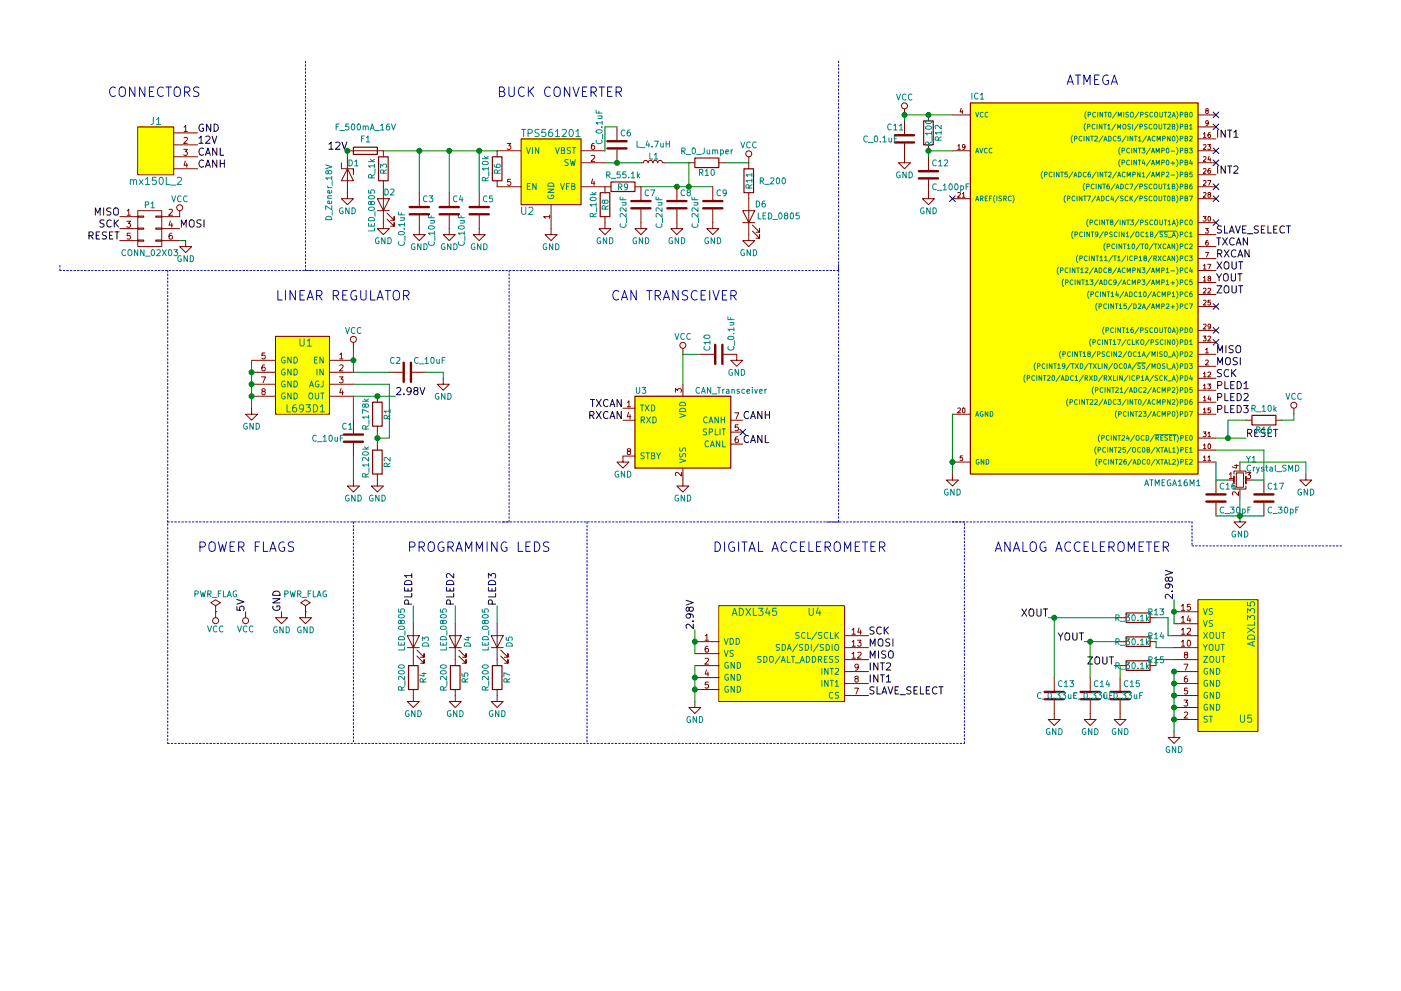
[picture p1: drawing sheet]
<svg xmlns="http://www.w3.org/2000/svg" width="297mm" height="210mm" viewBox="0 0 297 210" stroke-linecap="round" stroke-linejoin="round" font-family="sans-serif">
<g fill="#ff0" stroke="#ff0" stroke-width=".21">
<path d="M205.7 21.8h48.3v78.8h-48.3z"/>
<path d="M29.2 26.9h7.6v10.2h-7.6z"/>
<path d="M110.5 29.5h12.7v13.9h-12.7z"/>
<path d="M254 127.2h12.7v28h-12.7z"/>
<path d="M134.6 84.1h20.3v15.2h-20.3z"/>
<path d="M58.4 71.4h11.4v16.5h-11.4z"/>
<path d="M152.4 128.5h26.7v20.3h-26.7z"/>
</g>
<g fill="none" stroke="#840000" stroke-width=".25">
<path d="M74.9 31.2h5.1v1.6h-5.1zM80.3 33.3h2v5h-2zM104.4 33.3h2v5h-2zM129.5 38.6h5.1v2h-5.1zM147.3 33.5h5.1v2.1h-5.1zM157.7 35.8h2.1v5.1h-2.1zM195.8 25.6h2.1v5.1h-2.1zM205.7 21.8h48.3v78.8h-48.3zM127.3 40.9h2v5.1h-2zM79 85.3h2v5.1h-2zM79 95.5h2v5.1h-2zM134.6 84.1h20.3v15.2h-20.3z"/>
<path d="M265.4 88.1h5.1v2.1h-5.1zM238.8 130h5v2.1h-5zM238.8 135.1h5v2.1h-5zM86.6 141.2h2v5.1h-2zM95.5 141.2h2v5.1h-2zM104.4 141.2h2v5.1h-2zM238.8 140.2h5v2h-5z"/>
</g>
<g fill="none" stroke="#840000" stroke-width=".21">
<path d="M29.2 26.9h7.6v10.2h-7.6zM36.8 28.2h5.1M36.8 30.7h5.1M36.8 33.3h5.1M36.8 35.8h5.1M38.9 31.7h.8l-.4 .5 .4 .1v.5l-.2 .2-.6-.2M39 27l.4-.4v1.3M39 29.3l.5-.1 .2 .3-.8 .9h.8M39 27.9h.7M39.3 34.2l-.3 .9h.8M39.6 34.6v.9M72.4 34.5v1.3h2.5v.5"/>
<path d="M73.7 35.8l1.2 2.5h-2.5zM73.7 33.3v8.9h1.2l-1.2 1.2-1.3-1.2h1.3M73.7 32h7.6v1.3M74.9 35.8v1.3M81.3 38.3v10.2h1.2l-1.2 1.3-1.3-1.3h1.3M105.4 38.3v1.3h5.1M107.5 30.4h.8l-.4 .5 .4 .1v.6l-.2 .1-.6-.1M108.3 38h-.7v.6h.7v.6l-.2 .1-.5-.1M110.5 29.5h12.7v13.9h-12.7zM110.5 32h-5.1v1.3M123.2 32h5.1M123.2 34.5h5.1"/>
<path d="M123.2 39.6h6.3M125.4 33.1l.5-.1 .2 .3-.8 .9h.8M125.7 38l-.3 .9h.7M126 30.4l-.4 .1-.2 .2v.7l.2 .3 .4-.1v-.6l-.4-.1-.2 .2M126 38.4v.9M128.3 39.6v1.3M130.8 26.9v2.8M130.8 31.7v2.8M134.6 39.6h1.3v2.8M135.9 34.5h.5l.1-.3 .3-.2 .4 .2 .2 .3 .1-.3 .3-.2 .5 .2 .1 .3 .2-.3 .2-.2 .5 .2 .1 .3 .2-.3 .3-.2 .4 .2 .2 .3h.5M143.5 39.6v2.8M146 34.5h1.3"/>
<path d="M151.1 39.6v2.8M152.4 34.5h1.3M158.7 33.3v2.5M191.8 30.5v4h1.2l-1.2 1.3-1.3-1.3h1.3M191.8 23.1v1.3M191.8 25.6v2.8M196.8 38.1v4.1h1.3l-1.3 1.2-1.2-1.2h1.2M196.8 24.4v1.2M196.8 30.7v1.3M196.8 33.3v2.8M201.9 24.4h3.8M201.9 32h3.8"/>
<path d="M203.1 31l.3-.3v1M203.1 31.7h.5M203.8 23l-.2 .7h.6M204 23.4v.7M204.6 31.1l-.2 .2h-.3v-.6h.3l.2 .2v.6l-.5 .2M254 24.4h3.8M254 26.9h3.8M254 32h3.8M254 34.5h3.8M254 29.5h3.8M254 37.1h3.8M254 39.6h3.8"/>
<path d="M255.1 30.8l.4-.1 .2 .3-.6 .7h.6M255.1 33.3l.4-.1 .2 .3-.6 .7h.6M255.1 28.4l.3-.3v1.1M255.1 35.9l.4-.1 .2 .3-.6 .7h.6M255.1 38.4l.4-.1 .2 .3-.6 .7h.6M255.1 29.2h.6M255.8 23.5l-.2-.2 .1-.2h.4l.1 .3-.6 .3 .2 .4 .4-.1v-.4l-.2-.1M256.1 30.7h.6l-.4 .4 .3 .1v.4h-.5M256.1 38.3h.6l-.4 1M256.2 26l-.2 .2h-.3v-.6h.3l.2 .2v.6l-.5 .2M256.3 33.2l-.2 .7h.6M256.6 28.1l-.4 .1-.1 .8 .2 .2 .3-.1v-.5l-.3-.1-.2 .2"/>
<path d="M256.6 35.8l-.4 .1-.1 .7 .2 .2 .3-.1v-.5l-.3-.1-.2 .2M256.6 33.5v.7M25.4 46h3.8M25.4 48.5h3.8M25.4 51h3.8M26.9 46.9h.8l-.5 .5 .4 .1v.6l-.2 .1-.5-.1M26.9 44.7l.4-.3v1.3M26.9 45.7h.8M27.6 49.5h-.6l-.1 .6h.7v.5l-.2 .1-.5-.1M29.2 50.9h1.3v.3h-1.3zM29.2 48.4h1.3v.2h-1.3zM29.2 45.8h1.3v.3h-1.3z"/>
<path d="M29.2 44.7h5.1v7.6h-5.1zM33 50.9h1.3v.3h-1.3zM33 48.4h1.3v.2h-1.3zM33 45.8h1.3v.3h-1.3zM34.3 48.5h3.8M34.3 51h3.8M35.8 44.5l.5-.1 .3 .3-.8 1h.8M36.1 46.9l-.3 .9h.8M36.4 49.5h-.3l-.2 .3-.1 .7 .3 .2 .4-.1-.1-.6h-.3l-.3 .2M36.4 47.3v.9M38.1 44.7v1.3h-3.8M39.4 51v1.3h1.2l-1.2 1.3-1.3-1.3h1.3"/>
<path d="M80 42.2h2.5l-1.2 2.5zM80 44.7h2.5M82 46.5l1.6 1.5v-.8v.8h-.8M82 45.2l1.6 1.5v-.7v.7h-.8M88.9 45.7v4.1h1.3l-1.3 1.2-1.3-1.2h1.3M88.9 40.9v2.8M95.2 45.7v4.1h1.3l-1.3 1.2-1.2-1.2h1.2M95.2 40.9v2.8M101.6 45.7v4.1h1.3l-1.3 1.2-1.3-1.2h1.3M101.6 40.9v2.8M116.5 46h-1.2l.3 .3M116.5 45.6v.7"/>
<path d="M116.8 43.4v6.4h1.3l-1.3 1.2-1.2-1.2h1.2M128.3 46v2.5h1.2l-1.2 1.3-1.3-1.3h1.3M135.9 44.4v4.1h1.3l-1.3 1.3-1.3-1.3h1.3M143.5 44.4v4.1h1.3l-1.3 1.3-1.3-1.3h1.3M151.1 44.4v4.1h1.3l-1.3 1.3-1.2-1.3h1.2M157.5 44.7h2.5l-1.3 2.5zM157.5 47.2h2.5M158.7 40.9v10.1h1.3l-1.3 1.3-1.2-1.3h1.2M159.5 49l1.5 1.5v-.7v.7h-.7M159.5 47.7l1.5 1.6v-.8v.8h-.7M201.9 42.2h3.8M203.1 40.9l.4-.1 .1 .3-.6 .8h.6"/>
<path d="M204 41.1l.3-.3v1.1M204 41.9h.6M254 49.8h3.8M254 52.3h3.8M254 54.9h3.8M254 47.2h3.8M254 42.2h3.8M254 57.4h3.8M254 59.9h3.8M255.1 45.9h.6l-.3 .4 .3 .1v.4h-.6M255.1 56.4l.3-.3v1M255.1 58.9l.3-.3v1"/>
<path d="M255.1 40.9l.4-.1 .2 .3-.6 .8h.6M255.1 57.1h.6M255.1 59.6h.6M255.6 48.5h.6l-.3 .3 .3 .1v.5h-.6M255.6 53.5h.6l-.4 1.1M256.1 56.1h.6l-.4 1M256.1 51l-.3 .1-.2 .7 .2 .2 .4-.1-.1-.5h-.3l-.2 .2M256.2 46l.1-.1a.49 .49 0 0 1 .4 .5 .49 .49 0 0 1-.5 .5l-.1-.3zM256.3 59l-.2-.1 .1-.2h.4v.2l-.5 .4 .2 .3 .3-.1v-.3l-.1-.2M256.3 41.3l-.2-.2 .1-.2h.4v.3l-.5 .3 .2 .4 .3-.1v-.4l-.1-.1M53.3 76.4h5.1M53.3 79h5.1"/>
<path d="M55.4 80h.9l-.5 1.2M56.1 77.4l-.3 .1-.2 .2-.1 .7 .3 .3 .4-.1-.1-.7h-.3l-.3 .2M56.2 74.9h-.6l-.1 .6h.7v.5l-.2 .1-.5-.1M58.4 71.4h11.4v16.5h-11.4zM69.8 76.4h5.1M69.8 79h5.1M72 80h.7l-.4 .4 .4 .1v.6l-.2 .1-.5-.1M72 75.2l.4-.3v1.2M72 77.5l.5-.1 .2 .4-.7 .9h.7M72 76.1h.7M74.9 72.6v1.3M82.5 79h2.8"/>
<path d="M87.4 79h2.8M144.8 73.9v1.3M148.6 75.2h2.8M153.4 75.2h2.8v1.2h1.3l-1.3 1.3-1.3-1.3h1.3M254 75.2h3.8M254 77.7h3.8M254 62.5h3.8M254 72.6h3.8M254 65h3.8M254 70.1h3.8M255.1 71.3h.6l-.3 .4 .3 .1v.4h-.6M255.1 79.2l.3-.3v1.1"/>
<path d="M255.1 61.3l.4-.1 .2 .3-.6 .7h.6M255.1 63.8l.4-.1 .2 .3-.6 .7h.6M255.1 68.9l.4-.1 .2 .3-.6 .7h.6M255.1 80h.6M255.6 74.2l.3-.3v1M255.6 76.5l.4-.1 .2 .3-.6 .7h.6M255.6 74.9h.6M256.1 79l.4-.1 .2 .3-.6 .8h.6M256.1 61.3l.4-.1 .2 .3-.6 .7h.6M256.1 71.4l.4-.1 .2 .3-.6 .7h.6M256.6 63.7h-.4l-.1 .5 .5-.1v.5h-.5M256.7 69.2l-.2 .2h-.3v-.6h.3l.2 .2-.1 .6-.4 .2"/>
<path d="M53.3 86.6v1.3h1.3l-1.3 1.2-1.2-1.2h1.2M53.3 81.5h5.1M53.3 84.1h5.1M55.8 83l-.3-.2 .1-.2h.6v.3l-.6 .2-.1 .2 .1 .3 .2 .2h.2l.2-.3v-.3l-.2-.2M69.8 81.5h5.1M69.8 84.1h5.1M72.3 82.4l-.3 .9h.8M72.6 82.9v.9M74.9 89.1v2.8M74.9 94v2.8M80 84.1v1.2M80 90.4v1.3"/>
<path d="M80 94.2v1.3M94 80.3v1.2h1.2l-1.2 1.3-1.3-1.3h1.3M132.1 89.1h2.5M132.1 86.6h2.5M133 85.4l.3-.4v1.3M133 86.3h.7M133.2 95.7l-.2-.2v-.2h.7v.3l-.6 .2-.1 .2v.3l.2 .2h.3l.2-.3v-.3l-.2-.2M133.3 87.5l-.3 .9h.8M133.6 88v.8M134.6 96.8h-2.5v1.2h1.2l-1.2 1.3-1.3-1.3h1.3M143.2 83.2v-.8l.5 .5 .1-.4h.5l.2 .2-.2 .5M144.8 99.3v3.8h1.2l-1.2 1.3-1.3-1.3h1.3"/>
<path d="M144.8 81.5v2.6M154.9 89.1h2.6M154.9 91.7h2.6M154.9 94.2h2.6M155.8 87.6h.8l-.5 1.2M156.4 92.7h-.3l-.2 .3v.7l.2 .2 .4-.1-.1-.6-.3-.1-.2 .3M156.5 90.1h-.6v.6h.6v.6l-.2 .1-.4-.1M201.9 98h3.8M201.9 87.9h3.8M203.1 86.7l.4-.1 .1 .3-.6 .7h.6M204.1 96.7h-.5v.5l.4-.1 .1 .5h-.5M204.1 86.7l.2-.1a.49 .49 0 0 1 .3 .5 .49 .49 0 0 1-.4 .4l-.2-.3z"/>
<path d="M254 98h3.8M254 95.5h3.8M254 87.9h3.8M254 93h3.8M254 80.3h3.8M254 82.8h3.8M254 85.3h3.8M255.1 91.6h.6l-.3 .4 .3 .1v.5h-.6M255.1 94.5l.3-.3v1M255.1 97l.3-.3v1M255.1 81.8l.3-.3v1M255.1 84.3l.3-.3v1"/>
<path d="M255.1 86.9l.3-.3v1M255.1 95.2h.6M255.1 97.7h.6M255.1 82.5h.6M255.1 85h.6M255.1 87.6h.6M256.1 81.5h.6l-.4 .4 .3 .1v.4h-.5M256.1 97l.3-.3v1M256.1 91.9l.3-.3v1.1M256.1 97.7h.6M256.1 92.7h.6M256.2 94.3l.1-.1a.49 .49 0 0 1 .4 .5 .49 .49 0 0 1-.5 .4l-.1-.3z"/>
<path d="M256.3 84l-.2 .7h.6M256.6 84.3v.7M256.6 86.6h-.4l-.1 .4h.5v.5h-.5M261.7 98.7h.9M262.2 98.6v.7l-1-.2M262.9 98v1.9M264.2 89.1h1.2M270.5 89.1h1.3M274.3 86.6v1.3M74.9 101.8v1.3h1.3l-1.3 1.3-1.2-1.3h1.2M80 100.6v2.5h1.3l-1.3 1.3-1.3-1.3h1.3M144.5 100.2v.8l-.9-.8-.4 .3 .1 .4"/>
<path d="M201.9 100.6v1.2h1.3l-1.3 1.3-1.2-1.3h1.2M257.8 101.8v2.8M257.8 106.7v2.8M260.3 101.8h1.3M260.6 100.6l.4-.3v1.2M260.6 101.5h.7M261.6 103.1v.7h2.6v-.7M261.6 100.6v-.7h2.6v.7M262.1 100.3h1.6v3.1h-1.6zM262.6 104.3v.8l-.9-.8-.4 .3 .1 .4M262.9 109.5v1.2h1.3l-1.3 1.3-1.3-1.3h1.3M262.9 103.8v1.9"/>
<path d="M264.2 101.8h1.2M264.4 100.3h.8l-.5 .5 .4 .1v.5l-.2 .1-.5-.1M268 101.8v2.8M268 106.7v2.8M276.9 100.6v1.2h1.2l-1.2 1.3-1.3-1.3h1.3M45.7 129.8h.1M45.7 128.5l1-.6-1-.7-1 .7 1 .6v1.3M45.7 129.8v1.3M52.1 129.8v1.3M59.7 129.8v1.3h1.3l-1.3 1.2-1.3-1.2h1.3M64.8 129.8v1.3h1.2l-1.2 1.2-1.3-1.2h1.3M64.8 129.8h.1"/>
<path d="M64.8 128.5l1-.6-1-.7-1 .7 1 .6v1.3M86.4 134.9h2.5l-1.3 2.5zM86.4 137.4h2.5M87.6 132.3v8.9M88.4 139.2l1.5 1.5v-.8v.8h-.7M88.4 137.9l1.5 1.5v-.7v.7h-.7M95.2 134.9h2.6l-1.3 2.5zM95.2 137.4h2.6M96.5 132.3v8.9M97.3 139.2l1.5 1.5v-.8v.8h-.8M97.3 137.9l1.5 1.5v-.7v.7h-.8M104.1 134.9h2.6l-1.3 2.5z"/>
<path d="M104.1 137.4h2.6M105.4 132.3v8.9M106.2 139.2l1.5 1.5v-.8v.8h-.8M106.2 137.9l1.5 1.5v-.7v.7h-.8M147.3 136.1h5.1M147.3 138.7h5.1M149.5 134.9l.4-.3v1.2M149.5 139.7l.5-.1 .2 .4-.8 .9h.8M149.5 135.8h.7M150.1 137.1l-.4 .1-.1 .2-.1 .7 .2 .3 .5-.2-.1-.6h-.4l-.2 .2M152.4 128.5h26.7v20.3h-26.7zM179.1 139.9h5"/>
<path d="M179.1 137.4h5M179.1 134.9h5M180.6 138.7l.4-.3v1.2M180.6 136.2l.4-.4v1.3M180.6 133.6l.4-.3v1.3M180.6 137.1h.8M180.6 134.6h.8M180.6 139.6h.8M181.8 135.8h.8l-.5 .5 .4 .1v.6l-.2 .1-.5-.1M181.9 138.5l.4-.1 .3 .3-.8 .9h.8M182.1 133.2l-.2 .9h.7M182.4 133.7v.9"/>
<path d="M237.5 131.1h1.3M237.5 136.1h1.3M243.8 131.1h1.3M243.8 136.1h1.3M248.9 139.9h5.1M248.9 137.4h5.1M248.9 134.9h5.1M248.9 132.3h5.1M248.9 129.8h5.1M250.5 136.2l.4-.4v1.3M250.5 133.6l.4-.3v1.3M250.5 131.1l.4-.3v1.2"/>
<path d="M250.5 128.6l.4-.4v1.3M250.5 137.1h.7M250.5 134.6h.7M250.5 132h.7M250.5 129.5h.7M251.3 138.9l-.2-.2 .1-.2h.6v.3l-.6 .2-.1 .2 .1 .3 .1 .1h.3l.2-.2v-.4l-.2-.1M251.7 133.4l.5-.1 .2 .3-.8 1h.8M251.8 135.9l.2-.1a.67 .67 0 0 1 .4 .7 .67 .67 0 0 1-.4 .6l-.3-.5zM252 130.7l-.3 .9h.8M252.3 131.2v.8M252.4 128.2h-.6l-.1 .6h.7v.6l-.2 .1-.5-.1M254 127.2h12.7v28h-12.7z"/>
<path d="M87.6 146.3v2.5h1.3l-1.3 1.3-1.2-1.3h1.2M96.5 146.3v2.5h1.3l-1.3 1.3-1.3-1.3h1.3M105.4 146.3v2.5h1.3l-1.3 1.3-1.3-1.3h1.3M147.3 148.8v1.3h1.3l-1.3 1.3-1.3-1.3h1.3M147.3 141.2h5.1M147.3 143.8h5.1M147.3 146.3h5.1M149.8 142.1l-.3 .9h.8M150.1 142.6v.9M150.2 144.7h-.6l-.1 .6h.7v.6l-.2 .1-.5-.1M179.1 147.6h5M179.1 145h5"/>
<path d="M179.1 142.5h5M181.2 146h.8l-.5 1.3M181.5 144l-.2-.2v-.2h.6v.3l-.5 .1-.1 .2v.4l.2 .1h.2l.3-.2-.1-.4-.2-.1M182 141.4l-.3 .3-.3-.1-.1-.6 .4-.1 .3 .2-.1 .8-.3 .3h-.2M223.5 148.6v4h1.3l-1.3 1.3-1.3-1.3h1.3M223.5 143.8v2.8M231.1 148.6v4h1.3l-1.3 1.3-1.2-1.3h1.2M231.1 143.8v2.8M237.5 148.6v4h1.3l-1.3 1.3-1.3-1.3h1.3M237.5 143.8v2.8M237.5 141.2h1.3M243.8 141.2h1.3"/>
<path d="M248.9 155.2v1.3h1.3l-1.3 1.2-1.3-1.2h1.3M248.9 152.6h5.1M248.9 150.1h5.1M248.9 147.6h5.1M248.9 145h5.1M248.9 142.5h5.1M251 148.5h.8l-.4 .5 .4 .1v.6l-.2 .1-.6-.1M251 140.9h.9l-.6 1.3M251.1 151.2l.5-.1 .2 .3-.8 .9h.8M251.7 143.5h-.4l-.1 .3-.1 .7 .2 .2 .5-.1-.1-.6-.4-.1-.2 .3M251.8 146h-.6l-.1 .6h.7v.5l-.2 .2-.5-.2"/>
<circle cx="158.7" cy="32.6" r=".63"/>
<circle cx="191.8" cy="22.5" r=".63"/>
<circle cx="38.1" cy="44.1" r=".63"/>
<circle cx="74.9" cy="72" r=".63"/>
<circle cx="144.8" cy="73.3" r=".63"/>
<circle cx="274.3" cy="86" r=".63"/>
<circle cx="45.7" cy="131.7" r=".63"/>
<circle cx="52.1" cy="131.7" r=".63"/>
</g>
<g fill="none" stroke="#008484" stroke-width=".21">
<path d="M190.1 20l.4 1.2 .4-1.2M206 19.8v1.2M207.4 19.9a.56 .56 0 0 0-.8 .5 .56 .56 0 0 0 .8 .5M27.6 38.3l.1-.1a.36 .36 0 0 1 .6 .1v.8M27.6 38.1v1M28.3 38.3a.35 .35 0 0 1 .3-.2 .35 .35 0 0 1 .4 .2v.8M29.5 38.1l.8 1M30.3 38.1l-.8 1M30.8 38l.5-.4v1.5M30.8 39.1h.9M32.5 24.9v1.3l-.5 .2M33.1 37.6h-.7l-.1 .7 .2-.1 .5 .1 .2 .6-.3 .2-.6-.1"/>
<path d="M33.2 25.3l.4-.4v1.5M33.2 26.4h.9M33.9 37.8l.2-.2a.81 .81 0 0 1 .5 .8 .81 .81 0 0 1-.5 .7l-.2-.1-.2-.4zM35.3 37.6v1.5h.7M36.1 39.3h1.2M37.6 37.8l.6-.2 .3 .4-1 1.1h1M69.1 35l1.2 .4-1.2 .4M69.5 39.5l.2 .3M69.5 39.8h.8M69.6 36.4l.2-.2h.4l.1 .2v.4l-.5 .1-.2-.1-.1-.6h-.3l-.1 .6 .3 .1 .2-.2M70.3 37.8h-1.2l.3 .3M70.3 37.4v.7"/>
<path d="M70.4 38.4v.9M71.3 26.9h.4M71.9 26.3h-.6v1.3M72.1 27.7h.9M73.9 26.3h-.6v.6h.6v.6l-.1 .1-.5-.1M74 33.9a.64 .64 0 0 1 .7 .7 .64 .64 0 0 1-.7 .6zM74.6 26.4l.2-.1a.67 .67 0 0 1 .4 .6 .67 .67 0 0 1-.4 .7l-.3-.5zM75.2 34.3l.4-.4v1.3M75.2 35.2h.7M75.8 26.4l.2-.1a.67 .67 0 0 1 .4 .6 .67 .67 0 0 1-.4 .7l-.3-.5zM76.6 29.4h.5M77 26.8l.2-.1 .3 .1v.8"/>
<path d="M77 26.7v.9M77.2 28.8h-.6v1.3M77.5 26.9l.2-.2 .3 .1 .1 .8M77.7 29.2l.3-.4v1.3M77.7 30.1h.7M78.1 34.3h1.3M78.5 27.6l.4-1.3 .4 1.3M78.5 33.8l.5 .5M78.6 27.2h.6M78.8 37.7l-.1-.6h-.5l-.1 .6h1.3M79.4 35.2h-1.3l.4 .4M79.4 37l-.6 .4"/>
<path d="M79.4 34.8v.8M79.4 33.8l-.5 .4M79.5 27.7h.9M79.5 35.8v1M80.7 35.6v-.8l.5 .4 .1-.3h.5l.1 .1-.1 .6M80.7 26.7l.4-.4v1.3M80.7 27.6h.7M81.3 36.7v-.6h-.5l-.1 .6h1.2M81.9 36l-.6 .4M82.5 26.3l-.4 .1-.1 .2-.1 .7 .2 .3 .5-.1-.1-.7h-.4l-.2 .2M83 26.3l.4 1.3 .4-1.3M102.3 33.7h1.2"/>
<path d="M102.4 34.4a.69 .69 0 0 1 1.1 .3 .74 .74 0 0 1-1.2-.2zM102.7 33.2l.4 .5M102.9 38.3l-.1-.6h-.4l-.1 .6h1.2M103.5 35.8h-1.2l.3 .4M103.5 37.6l-.6 .4M103.5 35.5v.7M103.5 33.2l-.5 .3M103.6 36.4v1M104.8 34.9l.1 .4 .2 .2h.7l.3-.2-.2-.4h-.6v.4l.2 .2M105.5 36.7l-.1-.6h-.5l-.1 .6h1.3M106.1 36l-.6 .4M110.6 27.5h.9"/>
<path d="M111 27.5v1.5M111.6 31.3l.4 1.3 .5-1.3M111.8 39.5h.4M112 28.3l.7-.1 .2-.2-.1-.4-.3-.1h-.5v1.5M112.4 38.9h-.6v1.3h.6M112.9 31.3v1.3M113.7 38.9v1.3l-.7-1.3v1.3M114.2 31.3v1.3l-.7-1.3v1.3M114.3 27.5h-.6l-.3 .3 .2 .3 .6 .3v.4l-.2 .2-.6-.1M115.7 27.5h-.8v.7l.2-.2 .5 .1 .1 .6-.3 .3-.5-.2M116.3 38.9a.67 .67 0 0 1 .8-.1 .67 .67 0 0 1 .3 .7h-1.2zM117 27.5h-.4a.99 .99 0 0 0 0 1.5l.5-.2 .1-.5-.3-.3h-.3l-.3 .3"/>
<path d="M117.8 31.3l.4 1.3 .4-1.3M117.8 27.9l.4-.4v1.5M117.8 29h.8M118.8 38.9l.5 1.3 .4-1.3M119 31.9l.6-.1v-.4l-.6-.1v1.3h.5l.2-.4-.2-.3M119.2 27.6l.6-.1 .3 .4-.9 1.1h.9M120.1 39.5h.4M120.5 33.9h-.6l-.1 .4a.54 .54 0 0 1 .6 .7l-.2 .1-.4-.1M120.7 38.9h-.6v1.3M120.8 27.6l.2-.1a.81 .81 0 0 1 .6 .7 .81 .81 0 0 1-.6 .8l-.2-.2-.2-.4zM120.9 33.9l.3 1.2 .3-.9 .2 .9 .3-1.2M121 31.4h-.7v.4a.54 .54 0 0 1 .6 .7l-.2 .1-.5-.1"/>
<path d="M121.2 39.5l.6-.1v-.4l-.6-.1v1.3h.5l.2-.4-.3-.3M121.3 31.3h.7M121.7 31.3v1.3M122.1 27.9l.5-.4v1.5M122.1 29h.9M126.4 23.4v.6h1.3M126.4 27.7a.76 .76 0 0 1 1.3 .3 .74 .74 0 0 1-1.3-.2zM126.5 29.7a.56 .56 0 0 0 .5 .8 .56 .56 0 0 0 .5-.8M126.8 24.6h.9M127 23.6v.4M127.5 27h.2M127.5 24.6l.2 .2-.1 .3h-.8"/>
<path d="M127.7 26.1h-1.3l.3 .3M127.7 25.7v.7M127.8 28.5v1M128.6 37.1h.6l.1-.5-.7-.1v1.2M128.9 37.1l.4 .6M129.6 37.8h1M131.1 39.7l.6-.1 .1-.5-.7-.1v1.3M131.4 39.7l.5 .6M131.5 36.5h-.6l-.1 .6h.7v.5l-.2 .1-.5-.1M132.5 27.7a.56 .56 0 0 0-.8 .5 .56 .56 0 0 0 .8 .5M132.7 36.5h-.6l-.1 .6h.7v.5l-.2 .1-.5-.1M133.1 39.5l-.3 .3-.3-.1-.1-.6 .4-.1 .3 .2-.1 .8-.3 .3h-.2"/>
<path d="M133.3 37.6v.1M133.6 27.6h-.4l-.2 .3v.7l.2 .2 .4-.1v-.6h-.4l-.2 .2M133.9 36.8l.3-.3v1.2M133.9 37.7h.7M135.1 29.9v1.3h.6M135.1 36.5v1.2M135.3 37.3l.3 .4M135.6 36.9l-.5 .5M135.8 31.3h.9M137.3 29.9l-.3 .9h.7M137.6 30.3v.9M137.8 32.5v1.3h.6"/>
<path d="M138.3 31.1v.1M138.7 32.8l.4-.3v1.3M138.7 29.9h.9l-.6 1.3M138.7 33.8h.7M140.1 30.3v.8l.3 .1 .2-.1M140.6 30.3v.9M141.2 29.9v1.3M141.2 30.5h.7M141.9 29.9v1.3M144.6 32h.6v-.5l-.6-.1v1.3M144.9 32l.4 .7M145.5 32.8h1"/>
<path d="M146.8 31.5l.2-.1a.67 .67 0 0 1 .5 .6 .67 .67 0 0 1-.5 .7l-.3-.5zM147.7 32.8h1M148.3 36.6l.6-.1 .1-.4-.7-.1v1.2M148.6 36.6l.4 .6M149.3 31.4v1.1l-.5 .2M149.5 36.3l.4-.3v1.2M149.5 37.2h.7M149.9 31.8l.1 .8 .3 .1 .2-.2M150.5 31.8v.9M150.9 36.1l.1-.1a.67 .67 0 0 1 .5 .6 .67 .67 0 0 1-.5 .6l-.3-.5zM151.1 31.9l.2-.1 .3 .1v.8M151.1 31.8v.9"/>
<path d="M151.6 32l.2-.2 .3 .1 .1 .8M152.8 31.9l.3-.1 .3 .2-.1 .6h-.5M152.8 31.8v1.3M153.9 32.2l.6-.1-.1-.2-.3-.1-.2 .2v.6h.5M155 31.8v.9M155.4 31.8l-.4 .2M157.1 30.1l.4 1.3 .4-1.3M158.8 39.9l-.1-.6-.5-.1-.1 .7h1.3M159.1 30.2a.56 .56 0 0 0-.8 .5 .56 .56 0 0 0 .8 .6M159.4 38.3h-1.3l.4 .4M159.4 37.1h-1.3l.4 .4M159.4 39.2l-.6 .4"/>
<path d="M159.4 36.7v.8M159.4 38v.7M160.3 30.2a.56 .56 0 0 0-.7 .5 .56 .56 0 0 0 .7 .6M161.2 38.4l.6-.1v-.5l-.6-.1v1.3M161.5 38.4l.4 .6M162.2 39.1h.9M163.4 37.8l.5-.1 .2 .4-.8 .9h.8M164.7 37.8l.2-.1a.67 .67 0 0 1 .4 .7 .67 .67 0 0 1-.4 .6l-.3-.5zM165.9 37.8l.2-.1a.67 .67 0 0 1 .4 .7 .67 .67 0 0 1-.4 .6l-.3-.5zM183.9 29a.56 .56 0 0 0-.8 .5 .56 .56 0 0 0 .8 .5M184.1 30.2h1M185.5 29l.1-.2a.67 .67 0 0 1 .5 .7 .67 .67 0 0 1-.5 .6l-.2-.5z"/>
<path d="M186.6 30v.1M187.2 29.2l.4-.4v1.3M187.2 30.1h.7M188.5 29.3v.7l.3 .1 .2-.1M189 26.4a.56 .56 0 0 0-.8 .5 .56 .56 0 0 0 .8 .6M189 29.3v.8M189.5 26.7l.3-.4v1.3M189.5 27.6h.7M189.6 29.4h.4M190.2 28.8h-.6v1.3M190.7 26.7l.4-.4v1.3M190.7 27.6h.7"/>
<path d="M190.8 36.5a.59 .59 0 0 0-.7 .6 .59 .59 0 0 0 .7 .6l.1-.5h-.3M192.1 20.1a.56 .56 0 0 0-.8 .5 .56 .56 0 0 0 .8 .5M192.1 36.5v1.2l-.7-1.2v1.2M192.7 36.5a.64 .64 0 0 1 .8 .6 .64 .64 0 0 1-.8 .6zM193.3 20.1a.56 .56 0 0 0-.7 .5 .56 .56 0 0 0 .7 .5M196.3 26.9a.76 .76 0 0 1 1.2 .2 .74 .74 0 0 1-1.3-.1zM196.3 25.7a.76 .76 0 0 1 1.2 .2 .74 .74 0 0 1-1.3-.1zM196.9 30.8l-.1-.6h-.5l-.1 .6h1.3M197.5 28.3h-1.3l.4 .3M197.5 30.1l-.6 .4M197.5 27.9v.7M197.6 28.9v1"/>
<path d="M198.5 34a.56 .56 0 0 0-.8 .6 .56 .56 0 0 0 .8 .5M198.5 39.1a.56 .56 0 0 0-.8 .5 .56 .56 0 0 0 .8 .6M198.9 29.7v-.6h-.5l-.1 .6h1.2M199 34.3l.4-.4v1.3M199 35.2h.7M199.5 28.2h-1.2l.3 .3M199.5 26.6v.8l-.9-.8-.3 .2 .1 .5M199.5 29l-.6 .4M199.5 27.8v.7M200 39.4l.3-.4v1.3M200.2 34l.5-.1 .2 .4-.7 .9h.7M201.3 39.1l.2-.1a.67 .67 0 0 1 .4 .6 .67 .67 0 0 1-.4 .7l-.3-.5z"/>
<path d="M202.5 39.1l.2-.1a.67 .67 0 0 1 .4 .6 .67 .67 0 0 1-.4 .7l-.3-.5zM203.7 39.5l.3-.1 .3 .3-.1 .5h-.5M203.7 39.4v1.3M204.8 39.6h.5M205.4 39h-.6v1.3M206.9 23.8l.3 1 .3-1M206.9 32.5l.3-1.1 .3 1.1M207 32.2h.4M207.7 31.4l.4 1.1 .3-1.1M207.9 20.1l.3-.3v1.2M207.9 21h.7M208.4 23.9a.44 .44 0 0 0-.6 .4 .44 .44 0 0 0 .6 .4"/>
<path d="M209.3 31.5a.44 .44 0 0 0-.6 .4 .44 .44 0 0 0 .6 .5M209.4 23.9a.44 .44 0 0 0-.6 .4 .44 .44 0 0 0 .6 .4M210.3 31.5a.44 .44 0 0 0-.6 .4 .44 .44 0 0 0 .6 .5M221.1 36.4a1.2 1.2 0 0 0 0 1.5M221.5 37.1l.4-.1v-.4l-.4-.1v1M223 36.6a.44 .44 0 0 0-.6 .4 .44 .44 0 0 0 .6 .4M223.5 36.5v1M224.5 36.5v1l-.5-1v1M224.9 36.5h.6M225.2 36.5v1M226.3 36.5h-.5v.5h.4l.1 .4h-.5M227.4 28.7a1.2 1.2 0 0 0 0 1.6"/>
<path d="M227.5 36.5l-.9 1.3M227.7 37.5l.3-1 .3 1M227.8 37.3h.5M227.8 29.4h.5v-.4l-.5-.1v1M228.7 36.5a.51 .51 0 0 1 .6 .5 .51 .51 0 0 1-.6 .5zM229.4 29a.44 .44 0 0 0-.6 .4 .44 .44 0 0 0 .6 .4M229.8 28.9v1M230 38.9a1.2 1.2 0 0 0 0 1.6M230.1 26.2a1.2 1.2 0 0 0 0 1.6M230.3 36.6a.44 .44 0 0 0-.6 .4 .44 .44 0 0 0 .6 .4M230.3 23.7a1.2 1.2 0 0 0 0 1.5M230.4 39.6l.5-.1v-.4h-.5v1"/>
<path d="M230.6 26.9l.4-.1v-.4h-.4v1M230.7 24.4l.5-.1v-.4l-.5-.1v1M230.9 28.9v1l-.6-1v1M231.2 36.5l-.4 .1-.1 .7 .2 .2 .3-.1v-.4l-.3-.1-.2 .2M231.2 28.9h.6M231.5 28.9v1M232 39.2a.44 .44 0 0 0-.7 .4 .44 .44 0 0 0 .7 .4M232.1 29l.4-.1 .2 .3-.6 .7h.6M232.1 26.5a.44 .44 0 0 0-.6 .4 .44 .44 0 0 0 .6 .4M232.3 23.9a.44 .44 0 0 0-.6 .4 .44 .44 0 0 0 .6 .4M232.4 36.5l-.9 1.3M232.4 39.1v1"/>
<path d="M232.6 26.4v1M232.7 23.8v1M232.8 36.5v1M233.5 39.1v1l-.6-1v1M233.6 26.4v1l-.5-1v1M233.8 23.8v1l-.6-1v1M233.8 36.5v1l-.6-1v1M233.8 39.1h.6M233.8 28.8l-.8 1.4M234 26.4h.6M234 29.9l.4-1 .3 1M234.1 39.1v1"/>
<path d="M234.1 23.8h.6M234.1 29.6h.5M234.2 36.5h.5M234.3 26.4v1M234.4 23.8v1M234.4 36.5v1M234.8 26.7l.3-.3v1M234.8 27.4h.6M235 36.6l.4-.1 .2 .3-.6 .7h.6M235.1 28.9a.51 .51 0 0 1 .5 .5 .51 .51 0 0 1-.5 .5zM235.1 23.9l.1-.1a.49 .49 0 0 1 .4 .5 .49 .49 0 0 1-.5 .5l-.1-.3zM235.2 39.1l-.4 .1-.1 .7 .1 .2 .4-.1v-.5l-.4-.1-.1 .2"/>
<path d="M236.4 39l-.9 1.3M236.6 26.3l-.9 1.3M236.6 29a.44 .44 0 0 0-.6 .4 .44 .44 0 0 0 .6 .4M236.7 39.8h.5M236.7 23.8l-.8 1.3M236.8 36.5l-.9 1.3M236.9 27.4v-1l.4 .7 .3-.7v1M237 37.5l.3-1 .3 1M237.1 37.3h.4M237.1 24.8v-1l.3 .8 .3-.8v1M237.5 31.3a1.2 1.2 0 0 0 0 1.5M237.5 33.8a1.2 1.2 0 0 0 0 1.6"/>
<path d="M237.6 28.9h-.5l-.1 .5 .5-.1 .1 .5h-.6M237.6 39.1a.51 .51 0 0 1 .6 .5 .51 .51 0 0 1-.6 .5zM237.9 32l.5-.1v-.4l-.5-.1v1.1M237.9 34.5h.5v-.5h-.5v1M238.2 26.4h.3l.2 .1v.5l-.2 .4-.4-.2zM238.3 23.8v1M238.5 36.6a.44 .44 0 0 0-.6 .4 .44 .44 0 0 0 .6 .4M238.8 28.8l-.9 1.4M239 37.5v-1l.3 .8 .3-.8v1M239.1 28.9v1M239.2 39.2a.44 .44 0 0 0-.6 .4 .44 .44 0 0 0 .6 .4M239.2 23.9h-.4l-.1 .3a.43 .43 0 0 1 .5 .5l-.5 .1"/>
<path d="M239.5 31.5a.44 .44 0 0 0-.6 .4 .44 .44 0 0 0 .6 .5M239.5 34.1a.44 .44 0 0 0-.6 .4 .44 .44 0 0 0 .6 .4M239.5 39.1h.7l-.4 1M239.7 26.4h-.5v.3a.43 .43 0 0 1 .4 .6h-.5M239.8 23.9l.3-.1 .2 .2v.5l-.2 .3-.4-.1zM239.9 31.4v1.1M239.9 34v1M240.1 26.4v1M240.2 28.9v1l-.6-1v1M240.2 37.1l.4-.1v-.4l-.4-.1v1M240.5 28.9h.6M240.8 28.9v1"/>
<path d="M241 31.4v1.1l-.6-1.1v1.1M241 34v1l-.6-1v1M241.3 26.3l-.8 1.3M241.3 31.4h.6M241.3 34h.6M241.3 39l-.8 1.3M241.4 29.2l.3-.3v1M241.4 29.9h.5M241.5 23.8l-.9 1.3M241.6 31.4v1.1M241.6 34v1M241.7 26.9l.5-.1v-.4h-.5v1"/>
<path d="M241.7 39.6l.5-.1v-.4h-.5v1M241.7 36.5v1l-.5-1v1M241.8 24.4l.5-.1v-.4l-.5-.1v1M242.1 31.4h.6l-.3 .4 .3 .1v.5h-.6M242.2 36.8l.3-.3v1M242.2 37.5h.5M242.4 33.9l-.2 .8h.6M242.7 34.3v.7M243.1 28.8l-.9 1.4M243.2 26.4h-.5v.3a.43 .43 0 0 1 .5 .6h-.6M243.2 39.1h-.5v.3a.43 .43 0 0 1 .5 .6h-.6M243.3 29.9l.3-1 .4 1"/>
<path d="M243.4 23.9h-.5l-.1 .3a.43 .43 0 0 1 .5 .5l-.5 .1M243.4 29.6h.5M243.9 31.4l-.8 1.3M243.9 33.9l-.8 1.3M243.9 36.5l-.8 1.3M244.1 32.5l.3-1.1 .4 1.1M244.1 35l.3-1 .4 1M244.1 37.5l.3-1 .4 1M244.2 26.5a.44 .44 0 0 0-.6 .4 .44 .44 0 0 0 .6 .4M244.2 39.2a.44 .44 0 0 0-.6 .4 .44 .44 0 0 0 .6 .4M244.2 32.2h.5M244.2 34.7h.5"/>
<path d="M244.2 37.3h.5M244.4 23.9a.44 .44 0 0 0-.6 .4 .44 .44 0 0 0 .6 .4M244.8 26.4h.3l.1 .1 .1 .5-.2 .4-.4-.2zM244.8 39.1h.3l.1 .1 .1 .5-.2 .4-.4-.2zM244.9 29a.44 .44 0 0 0-.6 .4 .44 .44 0 0 0 .6 .4M244.9 23.9l.3-.1 .2 .2v.5l-.2 .3-.4-.1zM245.1 32.5v-1.1l.4 .8 .3-.8v1.1M245.1 35v-1l.4 .7 .3-.7v1M245.1 37.5v-1l.4 .8 .3-.8v1M245.3 29.9v-1l.4 .7 .3-.7v1M245.7 26.4v.8l.2 .2 .4-.2v-.8M245.7 39.1v.8l.2 .2 .4-.2v-.8"/>
<path d="M245.9 23.8v.8l.2 .2 .4-.2v-.8M246.3 32l.5-.1v-.4l-.5-.1v1.1M246.3 34.5h.5v-.5h-.5v1M246.3 37.1l.5-.1v-.4l-.5-.1v1M246.5 29.4h.5v-.4l-.5-.1v1M246.7 26.4h.5M246.7 39.1h.5M246.8 23.8h.6M246.9 26.4v1M246.9 39.1v1M247.1 23.8v1M247.3 36.6l.3-.1 .2 .3-.6 .7h.6"/>
<path d="M247.3 31.5l.2-.1a.49 .49 0 0 1 .4 .6 .49 .49 0 0 1-.5 .4l-.1-.3zM247.3 34.1l.2-.1a.49 .49 0 0 1 .4 .5 .49 .49 0 0 1-.5 .4l-.1-.3zM247.5 26.5l.4-.1 .2 .3-.6 .7h.6M247.5 39.4l.3-.3v1M247.7 23.9l.4-.1 .1 .3-.6 .7h.6M248.1 28.9v1l-.6-1v1M248.3 32.1h.7M248.3 34.6h.7M248.3 37.2h.7M248.5 24.8l.4-1 .3 1M248.5 26.8h.5v-.3l-.5-.1v1h.4l.2-.4-.2-.2M248.5 39.5h.5v-.3l-.5-.1v1h.4l.2-.4-.2-.2"/>
<path d="M248.6 29l.2-.1a.49 .49 0 0 1 .3 .5 .49 .49 0 0 1-.4 .5l-.2-.4zM248.6 24.6h.5M248.7 34.2v.8M249.5 23.7a1.2 1.2 0 0 1 0 1.5M249.5 26.2a1.2 1.2 0 0 1 0 1.6M249.5 31.3a1.2 1.2 0 0 1 0 1.5M249.5 33.8a1.2 1.2 0 0 1 0 1.6M249.5 28.7a1.2 1.2 0 0 1 0 1.6M249.5 36.4a1.2 1.2 0 0 1 0 1.5M249.5 38.9a1.2 1.2 0 0 1 0 1.6M250.2 24.4l.5-.1v-.4l-.5-.1v1M250.2 26.9l.5-.1v-.4h-.5v1"/>
<path d="M250.2 32l.5-.1v-.4l-.5-.1v1.1M250.2 34.5h.5v-.5h-.5v1M250.2 29.4h.5v-.4l-.5-.1v1M250.2 37.1l.5-.1v-.4l-.5-.1v1M250.2 39.6l.5-.1v-.4h-.5v1M251.3 24.3h.4v-.4l-.4-.1v1h.3l.2-.3-.2-.2M251.3 26.8h.4v-.3l-.4-.1v1h.3l.2-.4-.2-.2M251.3 31.9h.4v-.4l-.4-.1v1.1h.3l.2-.4-.2-.2M251.3 34.5l.4-.1v-.3l-.4-.1v1h.3l.2-.3-.2-.2M251.3 29.4l.4-.1v-.3l-.4-.1v1h.3l.2-.3-.2-.2M251.3 37h.4v-.4l-.4-.1v1h.3l.2-.3-.2-.2M251.3 39.5h.4v-.3l-.4-.1v1h.3l.2-.4-.2-.2"/>
<path d="M252.2 31.4h.6l-.3 .4 .3 .1v.5h-.6M252.2 26.7l.3-.3v1M252.2 29l.4-.1 .2 .3-.6 .7h.6M252.2 27.4h.6M252.3 23.9l.2-.1a.49 .49 0 0 1 .3 .5 .49 .49 0 0 1-.5 .5l-.1-.3zM252.5 33.9l-.3 .8h.6M252.7 39.1l-.4 .1-.1 .7 .2 .2 .4-.1-.1-.5-.3-.1-.2 .2M252.7 34.3v.7M252.8 36.5h-.5l-.1 .5h.5l.1 .4h-.6M26.6 53.1a.56 .56 0 0 0-.7 .5 .56 .56 0 0 0 .7 .5M27.2 53.2l.2-.2h.4l.2 .8a.42 .42 0 0 1-.3 .4 .42 .42 0 0 1-.4 0l-.2-.4zM29.2 53v1.2l-.7-1.2v1.2"/>
<path d="M30.5 53v1.2l-.7-1.2v1.2M30.8 43.5l.6-.1 .1-.5-.7-.1v1.3M30.8 54.4h1M32 43.2l.4-.4v1.3M32 44.1h.7M32.2 53.1l.1-.1a.67 .67 0 0 1 .5 .6 .67 .67 0 0 1-.5 .6l-.2-.4zM33.3 53.1l.5-.1 .2 .3-.8 .9h.8M34.4 53l.9 1.2M35.3 53l-.9 1.2M35.8 53.1l.2-.1a.67 .67 0 0 1 .4 .6 .67 .67 0 0 1-.4 .6l-.3-.4zM36.4 41.5l.4 1.3 .5-1.3M36.9 53h.7l-.4 .5 .4 .1v.5l-.2 .1-.5-.1"/>
<path d="M38.4 41.7a.56 .56 0 0 0-.8 .5 .56 .56 0 0 0 .8 .5M38.4 54.3a.59 .59 0 0 0-.7 .6 .59 .59 0 0 0 .7 .5l.1-.4h-.3M39.7 41.7a.56 .56 0 0 0-.8 .5 .56 .56 0 0 0 .8 .5M39.7 54.2v1.3l-.7-1.3v1.3M40.3 54.2a.64 .64 0 0 1 .8 .7 .64 .64 0 0 1-.8 .6zM69.2 46a.67 .67 0 0 1 .8-.1 .67 .67 0 0 1 .3 .7h-1.2zM69.5 42.1h.8M70.3 42.7v.3l-.2 .2-.6-.1v-.4l.3-.1 .1 .6M70.3 40.4v.4l-.2 .2-.6-.1v-.5h.3l.1 .6M70.3 43.7v.8l-1.2-.8v.8M70.3 41.5l-.8 .1v.3l.1 .2M70.4 44.7v.9"/>
<path d="M72.7 44.1a.59 .59 0 0 0-.7 .6 .59 .59 0 0 0 .7 .6v-.5h-.2M74 44.1v1.3l-.7-1.3v1.3M74.6 44.1a.64 .64 0 0 1 .7 .6 .64 .64 0 0 1-.7 .7zM78.1 47.4v.6h1.3v-.6M78.1 40.3v.6l.6 .1v-.7h.6l.1 .2-.1 .5M78.2 44.1a.76 .76 0 0 1 1.2 .3 .74 .74 0 0 1-1.3-.2zM78.2 41.7a.76 .76 0 0 1 1.2 .2 .74 .74 0 0 1-1.3-.1zM78.3 46.2a.67 .67 0 0 1 .8 0 .67 .67 0 0 1 .3 .6h-1.3zM78.7 42.9l.2-.2 .4 .1 .1 .1-.1 .5h-.4l-.2-.1-.2-.5h-.3v.5l.2 .1 .3-.2M78.7 47.5v.5M79.4 48.4v.6h-1.3M79.5 44.9v1"/>
<path d="M80.3 50.5a.59 .59 0 0 0-.7 .6 .59 .59 0 0 0 .7 .5l.1-.5h-.3M81.6 40.1a.64 .64 0 0 1 .7 .6 .64 .64 0 0 1-.7 .7zM81.6 50.4v1.3l-.7-1.3v1.3M82.2 50.4a.64 .64 0 0 1 .8 .7 .64 .64 0 0 1-.8 .6zM82.8 40.2l.5-.1 .2 .4-.7 .9h.7M84.5 45v.6h1.3M84.5 49.3a.76 .76 0 0 1 1.3 .2 .74 .74 0 0 1-1.3-.1zM84.6 51.3a.56 .56 0 0 0 .5 .8 .56 .56 0 0 0 .5-.8M84.9 46.2h.9M85.1 45.2v.4M85.6 48.6h.2M85.6 46.2l.2 .2-.1 .3h-.8"/>
<path d="M85.8 47.6h-1.3l.3 .4M85.8 47.3v.7M85.9 50.1v.9M87.9 51.8a.59 .59 0 0 0-.7 .5 .59 .59 0 0 0 .7 .6l.1-.5h-.2M89.3 51.7v1.3l-.8-1.3v1.3M89.9 51.7a.64 .64 0 0 1 .7 .6 .64 .64 0 0 1-.7 .7zM90.6 41.7a.56 .56 0 0 0-.8 .5 .56 .56 0 0 0 .8 .5M90.8 45.6v.6h1.3M90.9 48.1a.76 .76 0 0 1 1.2 .2 .74 .74 0 0 1-1.3-.1zM90.9 51.3a.56 .56 0 0 0 .6 .8 .56 .56 0 0 0 .5-.8M91 41.5h.8l-.5 .5 .4 .1v.6l-.2 .1-.5-.1M91.2 46.8h.9"/>
<path d="M91.4 45.8v.4M92 46.8l.1 .2-.1 .3h-.8M92.1 49.5h-1.3l.4 .3M92.1 49.1v.7M92.2 50.1v.9M94.3 51.8a.59 .59 0 0 0-.7 .5 .59 .59 0 0 0 .7 .6v-.5h-.2M95.6 51.7v1.3l-.7-1.3v1.3M96.2 51.7a.64 .64 0 0 1 .7 .6 .64 .64 0 0 1-.7 .7zM96.9 41.7a.56 .56 0 0 0-.8 .5 .56 .56 0 0 0 .8 .5M97.2 45.6v.6h1.3M97.2 48.1a.76 .76 0 0 1 1.3 .2 .74 .74 0 0 1-1.3-.1zM97.3 51.3a.56 .56 0 0 0 .5 .8 .56 .56 0 0 0 .5-.8"/>
<path d="M97.6 46.8h.9M97.7 41.5l-.3 .9h.8M97.8 45.8v.4M98 42v.8M98.3 46.8l.2 .2-.1 .3h-.8M98.5 49.5h-1.3l.3 .3M98.5 49.1v.7M98.6 50.1v.9M100.6 51.8a.59 .59 0 0 0-.7 .5 .59 .59 0 0 0 .7 .6l.1-.5h-.2M102 51.7v1.3l-.8-1.3v1.3M102.6 51.7a.64 .64 0 0 1 .7 .6 .64 .64 0 0 1-.7 .7zM103.3 41.7a.56 .56 0 0 0-.8 .5 .56 .56 0 0 0 .8 .5"/>
<path d="M104.4 41.5h-.6v.6h.6v.6l-.2 .1-.4-.1M110.6 44v1.2l.3 .3h.3l.3-.3v-1.2M112.1 44.1l.6-.1 .3 .4-.9 1.1h.9M115.9 51.8a.59 .59 0 0 0-.7 .5 .59 .59 0 0 0 .7 .6v-.5h-.2M116.2 40.1h1.2l-1.2 .7h1.2M116.2 41.4a.59 .59 0 0 0 .6 .8 .59 .59 0 0 0 .5-.8h-.4v.2M117.2 51.7v1.3l-.7-1.3v1.3M117.8 51.7a.64 .64 0 0 1 .7 .6 .64 .64 0 0 1-.7 .7zM125.1 41.3h1.3M125.2 42a.76 .76 0 0 1 1.2 .3 .74 .74 0 0 1-1.3-.1zM125.5 40.8l.5 .5M125.8 46l-.1-.6-.5-.1-.1 .7h1.3"/>
<path d="M126.4 43.4h-1.3l.4 .4M126.4 45.3l-.6 .4M126.4 43.1v.7M126.4 40.8l-.5 .4M126.5 44v1M127.3 50.5a.59 .59 0 0 0-.7 .6 .59 .59 0 0 0 .7 .5l.1-.5h-.3M128.2 42.7l.2-.3 .4 .1 .1 .2v.3l-.5 .1-.2-.1-.1-.5h-.3v.6h.2l.2-.2M128.3 44.4l-.1-.6-.4-.1-.1 .7h1.2M128.6 50.4v1.3l-.7-1.3v1.3M128.9 43.7l-.6 .4M129.2 50.4a.64 .64 0 0 1 .8 .7 .64 .64 0 0 1-.8 .6zM131.5 41.8v.6h1.2"/>
<path d="M131.6 47.5a.56 .56 0 0 0 .5 .8 .56 .56 0 0 0 .5-.8M131.9 43h.8M132.1 42v.4M132.6 43l.1 .2v.3h-.8M132.7 45.3v.8l-.9-.8-.3 .2 .1 .5M132.7 44.1v.8l-.9-.8-.3 .2 .1 .5M132.8 46.3v.9M134.9 50.5a.59 .59 0 0 0-.7 .6 .59 .59 0 0 0 .7 .5l.1-.5h-.3M136.2 50.4v1.3l-.7-1.3v1.3M136.9 50.4a.64 .64 0 0 1 .7 .7 .64 .64 0 0 1-.7 .6zM137.5 40.4a.56 .56 0 0 0-.7 .5 .56 .56 0 0 0 .7 .5M138 40.3h.8l-.5 1.2"/>
<path d="M139.1 41.8v.6h1.3M139.2 47.5a.56 .56 0 0 0 .5 .8 .56 .56 0 0 0 .5-.8M139.5 43h.9M139.7 42v.4M140.2 43l.2 .2-.1 .3h-.8M140.4 45.3v.8l-1-.8-.3 .2 .1 .5M140.4 44.1v.8l-1-.8-.3 .2 .1 .5M140.5 46.3v.9M142.5 50.5a.59 .59 0 0 0-.7 .6 .59 .59 0 0 0 .7 .5l.1-.5h-.2M143.9 50.4v1.3l-.7-1.3v1.3M144.5 50.4a.64 .64 0 0 1 .7 .7 .64 .64 0 0 1-.7 .6zM145.2 40.4a.56 .56 0 0 0-.8 .5 .56 .56 0 0 0 .8 .5"/>
<path d="M145.9 40.8l-.2-.2v-.2h.6v.3l-.5 .2-.1 .2v.3l.2 .1h.3l.2-.2-.1-.4-.1-.1M146.7 41.8v.6h1.3M146.8 47.5a.56 .56 0 0 0 .5 .8 .56 .56 0 0 0 .6-.8M147.1 43h.9M147.3 42v.4M147.9 43l.1 .2-.1 .3h-.8M148 45.3v.8l-.9-.8-.4 .2 .1 .5M148 44.1v.8l-.9-.8-.4 .2 .1 .5M148.1 46.3v.9M150.2 50.5a.59 .59 0 0 0-.8 .6 .59 .59 0 0 0 .8 .5v-.5h-.2M151.5 50.4v1.3l-.7-1.3v1.3M152.1 50.4a.64 .64 0 0 1 .7 .7 .64 .64 0 0 1-.7 .6z"/>
<path d="M152.8 40.4a.56 .56 0 0 0-.8 .5 .56 .56 0 0 0 .8 .5M154 40.8l-.2 .3-.4-.1-.1-.6 .5-.1 .2 .2-.1 .7-.3 .3h-.2M157.8 53a.59 .59 0 0 0-.7 .6 .59 .59 0 0 0 .7 .6v-.5h-.2M159.1 53v1.2l-.7-1.2v1.2M159.7 53a.64 .64 0 0 1 .7 .6 .64 .64 0 0 1-.7 .6zM160.4 42.6a.64 .64 0 0 1 .7 .7 .64 .64 0 0 1-.7 .6zM160.8 45.2v1.3h.6M161.8 45.8h.4M162.2 42.6l-.4 .1-.2 .2v.8l.2 .2 .4-.1v-.6l-.4-.1-.2 .3M162.4 45.2h-.6v1.3h.6M162.9 45.2a.64 .64 0 0 1 .7 .6 .64 .64 0 0 1-.7 .7zM163.9 46.6h.9"/>
<path d="M165.2 45.3l.2-.1a.67 .67 0 0 1 .4 .6 .67 .67 0 0 1-.4 .7l-.3-.5zM166.5 45.7l-.2-.2 .1-.2h.6v.3l-.6 .2-.1 .2 .1 .3 .1 .2h.3l.2-.3v-.4l-.2-.1M167.6 45.3l.2-.1a.67 .67 0 0 1 .5 .6 .67 .67 0 0 1-.5 .7l-.3-.5zM169.4 45.2h-.6v.6h.6v.5l-.2 .2-.4-.2M195.9 44.1a.59 .59 0 0 0-.7 .6 .59 .59 0 0 0 .7 .6v-.5h-.2M197.2 44.1v1.3l-.7-1.3v1.3M197.8 44.1a.64 .64 0 0 1 .7 .6 .64 .64 0 0 1-.7 .7zM198.8 40.4h.9M200 40.3h.7M206.9 42.6l.3-1 .3 1M207 42.3h.4M207.9 42.1h.5v-.4l-.5-.1v1"/>
<path d="M208.1 42.1l.3 .5M208.9 42.1h.3M209.4 41.6h-.5v1h.5M209.8 42.1h.3M210.3 41.6h-.5v1M210.9 41.4a1.2 1.2 0 0 0 0 1.6M211.4 41.6v1M212.3 41.7h-.4l-.1 .3a.43 .43 0 0 1 .5 .5l-.5 .1M212.8 42.1h.5v-.4l-.5-.1v1M213 42.1l.4 .5M214.4 41.7a.44 .44 0 0 0-.6 .4 .44 .44 0 0 0 .6 .4M214.7 41.4a1.2 1.2 0 0 1 0 1.6"/>
<path d="M224.4 56.7a1.2 1.2 0 0 0 0 1.5M224.8 57.4l.5-.1v-.4l-.5-.1v1.1M225.5 59.2a1.2 1.2 0 0 0 0 1.6M225.9 59.9h.5v-.5h-.5v1M225.9 41.4a1.2 1.2 0 0 0 0 1.6M226.3 42.1h.5v-.4l-.5-.1v1M226.4 56.9a.44 .44 0 0 0-.6 .4 .44 .44 0 0 0 .6 .5M226.9 56.8v1.1M227.5 59.5a.44 .44 0 0 0-.6 .4 .44 .44 0 0 0 .6 .4M227.5 49.1a1.2 1.2 0 0 0 0 1.5M227.9 41.7a.44 .44 0 0 0-.6 .4 .44 .44 0 0 0 .6 .4M227.9 49.8l.5-.1v-.4l-.5-.1v1"/>
<path d="M227.9 56.8v1.1l-.5-1.1v1.1M227.9 59.4v1M228.3 56.8h.6M228.3 41.6v1M228.5 54.1a1.2 1.2 0 0 0 0 1.6M228.5 56.8v1.1M228.9 54.8h.5v-.4l-.5-.1v1M229 59.4v1l-.6-1v1M229.1 57.1l.3-.3v1.1M229.1 57.9h.6M229.3 59.4h.6M229.4 41.6v1l-.6-1v1"/>
<path d="M229.5 49.3a.44 .44 0 0 0-.6 .4 .44 .44 0 0 0 .6 .4M229.6 59.4v1M229.7 41.6h.6M229.9 49.2v1M230 41.6v1M230.1 56.9l.4-.1 .2 .3-.7 .8h.7M230.2 59.7l.3-.3v1M230.5 54.4a.44 .44 0 0 0-.6 .4 .44 .44 0 0 0 .6 .4M230.6 41.6h.6l-.4 1M230.7 46.5a1.2 1.2 0 0 0 0 1.6M231 54.3v1M231 49.2v1l-.6-1v1"/>
<path d="M231.1 47.2h.5v-.5h-.5v1M231.1 59.4h.6l-.3 .4 .3 .1v.4h-.6M231.3 49.2h.6M231.6 49.2v1M231.8 56.8l-.8 1.3M232 54.3v1l-.6-1v1M232 57.9l.4-1.1 .3 1.1M232.1 57.6h.5M232.3 41.5l-.8 1.4M232.4 54.3h.5M232.5 42.6l.4-1 .3 1M232.6 54.3v1"/>
<path d="M232.6 42.3h.5M232.7 46.8a.44 .44 0 0 0-.6 .4 .44 .44 0 0 0 .6 .4M232.8 49.7l-.2 .2-.3-.1v-.5l.3-.1 .2 .2-.1 .6-.4 .2M232.9 59.3l-.9 1.3M233 56.8a.51 .51 0 0 1 .6 .5 .51 .51 0 0 1-.6 .6zM233.1 46.7v1M233.2 54.6l.3-.3v1M233.2 55.3h.6M233.6 41.6a.51 .51 0 0 1 .5 .5 .51 .51 0 0 1-.5 .5zM233.9 49.2l-.8 1.3M234.1 59.4a.51 .51 0 0 1 .6 .5 .51 .51 0 0 1-.6 .5zM234.2 54.6l.3-.3v1"/>
<path d="M234.2 46.7v1l-.6-1v1M234.2 55.3h.5M234.3 49.8l.5-.1v-.4l-.5-.1v1M234.3 51.6a1.2 1.2 0 0 0 0 1.6M234.5 46.7h.6M234.6 56.9a.44 .44 0 0 0-.6 .4 .44 .44 0 0 0 .6 .5M234.7 52.3l.5-.1v-.4h-.5v1M234.8 46.7v1M235.1 41.7a.44 .44 0 0 0-.6 .4 .44 .44 0 0 0 .6 .4M235.2 57.3l-.2-.2 .1-.2h.4l.1 .3-.6 .3 .2 .4 .4-.1v-.4l-.2-.1M235.6 47.1l-.2-.2 .1-.2h.4v.3l-.5 .3 .2 .4 .3-.1v-.4l-.1-.1M235.7 59.5a.44 .44 0 0 0-.6 .4 .44 .44 0 0 0 .6 .4"/>
<path d="M235.8 41.5l-.3 .8h.6M235.8 49.3h-.5v.3a.43 .43 0 0 1 .5 .5l-.5 .1M235.9 54.2l-.8 1.4M236 41.9v.7M236.1 54.3h.6M236.3 51.9a.44 .44 0 0 0-.6 .4 .44 .44 0 0 0 .6 .4M236.4 54.3v1M236.6 40.1l.3-1 .4 1M236.7 59.8l-.2 .2h-.3v-.6h.3l.2 .2-.1 .6-.4 .2M236.8 56.8l-.9 1.3M236.8 51.8v1M236.8 49.3a.44 .44 0 0 0-.6 .4 .44 .44 0 0 0 .6 .4"/>
<path d="M237 57.9l.3-1.1 .3 1.1M237 54.6l.3-.3v1M237 55.3h.5M237.1 57.6h.4M237.1 46.6l-.8 1.3M237.3 41.5l-.9 1.4M237.3 49.2v1M237.5 46.7v1M237.8 51.8v1l-.5-1v1M237.8 59.3l-.8 1.3M238.1 41.7h-.5v.3a.43 .43 0 0 1 .5 .5l-.5 .1M238.2 51.8h.6"/>
<path d="M238.3 49.2v1l-.5-1v1M238.5 51.8v1M238.5 46.7v1l-.5-1v1M238.5 56.9a.44 .44 0 0 0-.6 .4 .44 .44 0 0 0 .6 .5M238.7 54.2l-.9 1.4M238.8 49.5l.3-.3v1M238.8 50.2h.5M238.9 46.7h.6M239 57.9v-1.1l.3 .8 .3-.8v1.1M239 52.1l.3-.3v1M239 52.8h.6M239.1 54.3v1"/>
<path d="M239.1 41.7a.44 .44 0 0 0-.6 .4 .44 .44 0 0 0 .6 .4M239.2 46.7v1M239.6 59.5a.44 .44 0 0 0-.6 .4 .44 .44 0 0 0 .6 .4M239.6 41.6v1M239.7 46.7h.6l-.3 .4 .3 .1v.4h-.6M239.7 42l.5 .6M240.1 51.9l.1-.1a.49 .49 0 0 1 .4 .5 .49 .49 0 0 1-.5 .4l-.1-.3zM240.1 54.4a.44 .44 0 0 0-.6 .4 .44 .44 0 0 0 .6 .4M240.2 57.4l.4-.1v-.4l-.4-.1v1.1M240.2 41.6l-.6 .6M240.5 49.2l-.9 1.3M240.6 54.8h.4v-.4l-.4-.1v1"/>
<path d="M240.9 49.3l.3-.1 .2 .2 .1 .5-.3 .3-.3-.1zM241.2 59.9h.5v-.5h-.5v1M241.3 41.5l-.8 1.4M241.5 46.6l-.9 1.3M241.5 54.6l.3-.3v1M241.5 55.3h.6M241.7 42.1h.5v-.4l-.5-.1v1M241.7 56.8v1.1l-.5-1.1v1.1M241.7 51.7l-.8 1.3M241.8 47.2h.5v-.5h-.5v1M241.9 51.8h.6M242.1 56.8h.6l-.3 .4 .3 .1v.5h-.6"/>
<path d="M242.1 59.4h.6l-.3 .4 .3 .1v.4h-.6M242.2 51.8v1M242.5 49.3a.44 .44 0 0 0-.6 .4 .44 .44 0 0 0 .6 .4M242.5 54.8l.5-.1v-.3l-.5-.1v1h.4l.2-.3-.2-.2M242.9 51.9l.1-.1a.49 .49 0 0 1 .4 .5 .49 .49 0 0 1-.5 .4l-.1-.3zM242.9 49.5l.3-.3v1M242.9 50.2h.6M243.2 41.7h-.5v.3a.43 .43 0 0 1 .5 .5l-.6 .1M243.4 46.7h-.5l-.1 .4a.43 .43 0 0 1 .5 .5h-.5M243.9 49.7h.4l.1-.4-.5-.1v1h.4l.2-.3-.3-.2M243.9 56.8l-.8 1.3M243.9 59.3l-.8 1.3"/>
<path d="M244.1 57.9l.3-1.1 .4 1.1M244.2 41.7a.44 .44 0 0 0-.6 .4 .44 .44 0 0 0 .6 .4M244.2 57.6h.5M244.3 54.2l-.9 1.4M244.4 46.8a.44 .44 0 0 0-.6 .4 .44 .44 0 0 0 .6 .4M244.5 51.7l-.8 1.3M244.6 54.8h.5v-.4l-.5-.1v1M244.7 51.8h.6M244.8 41.7l.3-.1 .1 .2 .1 .5-.2 .3-.4-.1zM244.9 54.8l.3 .5M244.9 46.7h.3l.2 .1v.6l-.2 .3-.4-.2zM245 51.8v1"/>
<path d="M245.1 57.9v-1.1l.4 .8 .3-.8v1.1M245.5 51.8l.7 1M245.5 54.3l.7 1M245.6 49.2l-.8 1.3M245.7 41.6v.8l.2 .2 .4-.2v-.8M245.7 49h3.6M245.9 46.7v.8l.2 .2 .4-.2v-.8M246.2 51.8l-.7 1M246.2 54.3l-.7 1M246.3 57.4l.5-.1v-.4l-.5-.1v1.1M246.3 59.9h.5v-.5h-.5v1M246.5 49.3h-.5v.3a.43 .43 0 0 1 .5 .5l-.6 .1"/>
<path d="M246.7 41.6h.5M246.8 46.7h.6M246.9 41.6v1M247.1 46.7v1M247.2 51.9a.44 .44 0 0 0-.6 .4 .44 .44 0 0 0 .6 .4M247.2 54.4a.44 .44 0 0 0-.6 .4 .44 .44 0 0 0 .6 .4M247.3 57.1l.2-.3v1.1M247.3 59.7l.2-.3v1M247.3 57.9h.5M247.5 49.3h-.5v.3a.43 .43 0 0 1 .4 .5l-.5 .1M247.5 52.8l.3-1 .3 1M247.5 55.3l.3-1 .3 1"/>
<path d="M247.5 40.1h.6M247.6 52.5h.5M247.6 55h.5M247.6 41.7l.2-.1a.49 .49 0 0 1 .3 .5 .49 .49 0 0 1-.5 .5l-.1-.4zM247.7 47l.3-.3v1M247.7 50.3h.7M247.7 47.7h.5M248.3 57.5h.7M248.5 50.2l.4-1 .3 1M248.5 47.7l.4-1 .3 1M248.5 42.1l.5-.1v-.3l-.5-.1v1h.4l.2-.3-.2-.2M248.6 50h.5"/>
<path d="M248.6 47.4h.5M248.7 59.6v.8M249 51.8v1l-.5-1v1M249 54.3v1l-.5-1v1M249.5 49.1a1.2 1.2 0 0 1 0 1.5M249.5 51.6a1.2 1.2 0 0 1 0 1.6M249.5 54.1a1.2 1.2 0 0 1 0 1.6M249.5 46.5a1.2 1.2 0 0 1 0 1.6M249.5 56.7a1.2 1.2 0 0 1 0 1.5M249.5 59.2a1.2 1.2 0 0 1 0 1.6M249.5 41.4a1.2 1.2 0 0 1 0 1.6M250.2 49.8l.5-.1v-.4l-.5-.1v1"/>
<path d="M250.2 52.3l.5-.1v-.4h-.5v1M250.2 54.8h.5v-.4l-.5-.1v1M250.2 47.2h.5v-.5h-.5v1M250.2 57.4l.5-.1v-.4l-.5-.1v1.1M250.2 59.9h.5v-.5h-.5v1M250.2 42.1h.5v-.4l-.5-.1v1M251.3 42.1l.4-.1v-.3l-.4-.1v1h.3l.2-.3-.2-.2M251.8 49.3a.44 .44 0 0 0-.6 .4 .44 .44 0 0 0 .6 .4M251.8 51.9a.44 .44 0 0 0-.6 .4 .44 .44 0 0 0 .6 .4M251.8 54.4a.44 .44 0 0 0-.6 .4 .44 .44 0 0 0 .6 .4M251.8 46.8a.44 .44 0 0 0-.6 .4 .44 .44 0 0 0 .6 .4M251.8 56.9a.44 .44 0 0 0-.6 .4 .44 .44 0 0 0 .6 .5"/>
<path d="M251.8 59.5a.44 .44 0 0 0-.6 .4 .44 .44 0 0 0 .6 .4M252.2 54.3h.6l-.3 .4 .3 .1v.4h-.6M252.2 41.6h.6l-.4 1M252.2 49.5l.3-.3v1M252.2 51.9l.4-.1 .2 .3-.6 .7h.6M252.2 50.2h.6M252.3 46.8l.2-.1a.49 .49 0 0 1 .3 .5 .49 .49 0 0 1-.5 .4l-.1-.3zM252.5 56.8l-.3 .7h.6M252.7 57.2v.7M252.8 59.4h-.5l-.1 .5 .5-.1 .1 .5h-.6M60.4 75.8a.59 .59 0 0 0-.7 .6 .59 .59 0 0 0 .7 .6l.1-.5h-.3M60.4 78.4a.59 .59 0 0 0-.7 .5 .59 .59 0 0 0 .7 .6l.1-.5h-.3"/>
<path d="M61.7 75.8v1.2l-.7-1.2v1.2M61.7 78.3v1.3l-.7-1.3v1.3M62.3 75.8a.64 .64 0 0 1 .8 .6 .64 .64 0 0 1-.8 .6zM62.3 78.3a.64 .64 0 0 1 .8 .6 .64 .64 0 0 1-.8 .7zM63.6 71.9v1.2l.3 .3h.3l.3-.3v-1.2M65.1 72.3l.5-.4v1.5M65.1 73.4h.9M66.7 76.3h.4M67.2 78.3v1.3M67.3 75.8h-.6v1.2h.6M68.5 75.8v1.2l-.7-1.2v1.2M68.5 78.3v1.3l-.7-1.3v1.3"/>
<path d="M73.3 69.5l.4 1.3 .4-1.3M75.2 69.6a.56 .56 0 0 0-.7 .5 .56 .56 0 0 0 .7 .5M76.5 69.6a.56 .56 0 0 0-.8 .5 .56 .56 0 0 0 .8 .5M83.6 75.9a.56 .56 0 0 0-.8 .6 .56 .56 0 0 0 .8 .5M84.1 75.9l.5-.1 .2 .4-.8 .9h.8M88.6 75.9a.56 .56 0 0 0-.7 .6 .56 .56 0 0 0 .7 .5M88.9 77.2h1M90.1 76.2l.4-.4v1.3M90.1 77.1h.7M91.4 75.9l.2-.1a.67 .67 0 0 1 .5 .7 .67 .67 0 0 1-.5 .6l-.3-.5zM92.6 76.2l.1 .8 .3 .1 .1-.1M93.1 76.2v.9"/>
<path d="M93.8 76.4h.4M94.4 75.8h-.6v1.3M143.1 70.8l.4 1.2 .4-1.2M145.1 70.9a.56 .56 0 0 0-.8 .5 .56 .56 0 0 0 .8 .5M146.4 70.9a.56 .56 0 0 0-.8 .5 .56 .56 0 0 0 .8 .5M149.3 71.3a.76 .76 0 0 1 1.2 .2 .74 .74 0 0 1-1.2-.1zM149.4 73.5a.56 .56 0 0 0 .5 .8 .56 .56 0 0 0 .5-.8M150.5 72.7h-1.2l.3 .3M150.5 72.3v.7M154.3 67.2v.6h1.3M154.4 71.5a.76 .76 0 0 1 1.2 .3 .74 .74 0 0 1-1.3-.2zM154.4 73.5a.56 .56 0 0 0 .6 .8 .56 .56 0 0 0 .5-.8"/>
<path d="M154.7 68.4h.9M154.9 67.4v.4M155.2 78.4a.59 .59 0 0 0-.7 .6 .59 .59 0 0 0 .7 .6l.1-.5h-.2M155.5 70.8h.1M155.5 68.4l.1 .2-.1 .3-.8 .1M155.6 69.9h-1.3l.4 .3M155.6 69.5v.7M155.7 72.3v1M156.6 78.4v1.2l-.7-1.2v1.2M157.2 78.4a.64 .64 0 0 1 .7 .6 .64 .64 0 0 1-.7 .6zM217.4 79.5a1.2 1.2 0 0 0 0 1.6M219.4 79.8a.44 .44 0 0 0-.7 .4 .44 .44 0 0 0 .7 .4"/>
<path d="M219.6 77a1.2 1.2 0 0 0 0 1.6M219.8 79.7v1M220 77.7l.4-.1v-.4h-.4v1M220.9 79.7v1l-.6-1v1M221.2 79.7h.6M221.5 79.7v1M221.5 77.3a.44 .44 0 0 0-.6 .4 .44 .44 0 0 0 .6 .4M222 77.2v1M222.1 79.8l.4-.1 .1 .3-.6 .7h.6M223 77.2v1l-.5-1v1M223.1 79.8l.2-.1a.49 .49 0 0 1 .3 .5 .49 .49 0 0 1-.4 .5l-.2-.4zM223.4 77.2h.6"/>
<path d="M223.7 77.2v1M224.3 77.5l.2-.3v1M224.3 78.2h.5M224.8 79.6l-.9 1.4M224.9 74.5a1.2 1.2 0 0 0 0 1.5M225.3 75.2l.5-.1v-.4l-.5-.1v1M225.8 77.6l-.2 .2-.3-.1v-.5h.3l.2 .2v.5l-.5 .3M226 79.7a.51 .51 0 0 1 .5 .5 .51 .51 0 0 1-.5 .5zM226.9 74.7a.44 .44 0 0 0-.6 .4 .44 .44 0 0 0 .6 .4M226.9 77.1l-.8 1.3M227.2 77.2h.5M227.4 74.6v1"/>
<path d="M227.4 77.2v1M227.6 79.8a.44 .44 0 0 0-.7 .4 .44 .44 0 0 0 .7 .4M228 77.2l.6 1M228.4 74.6v1l-.5-1v1M228.6 77.2l-.6 1M228.8 74.6h.6M229 77.2a.51 .51 0 0 1 .6 .5 .51 .51 0 0 1-.6 .5zM229.1 74.6v1M229.6 74.9l.3-.3v1M229.6 75.6h.6M229.7 79.6l-.9 1.4M230.2 60.4h.6"/>
<path d="M230.8 77.1l-.9 1.3M230.8 75.1l-.2-.2 .1-.2h.4v.2l-.5 .4 .2 .3 .3-.1v-.3l-.1-.1M230.9 61.8a1.2 1.2 0 0 0 0 1.5M231 77.2h.5M231 79.7l.6 1M231.2 77.2v1M231.3 62.5l.5-.1v-.4l-.5-.1v1M231.3 71.9a1.2 1.2 0 0 0 0 1.6M231.6 79.7l-.6 1M231.7 72.6h.5v-.5h-.5v1M231.8 77.2l.6 1M232 79.7a.51 .51 0 0 1 .6 .5 .51 .51 0 0 1-.6 .5z"/>
<path d="M232.3 74.6l-.8 1.3M232.4 77.2l-.6 1M232.6 64.3a1.2 1.2 0 0 0 0 1.6M232.7 75.2l.5-.1v-.4l-.5-.1v1M232.8 77.2v1h.5M232.9 62a.44 .44 0 0 0-.6 .4 .44 .44 0 0 0 .6 .4M233 65l.5-.1v-.4h-.5v1M233.1 60.4l.3-1 .4 1M233.2 60.1h.5M233.3 72.2a.44 .44 0 0 0-.6 .4 .44 .44 0 0 0 .6 .4M233.3 61.9v1M233.7 77.2v1"/>
<path d="M233.8 79.6l-.9 1.4M233.8 72.1v1M234.1 69.4a1.2 1.2 0 0 0 0 1.5M234.2 74.7h-.5v.3a.43 .43 0 0 1 .5 .5l-.5 .1M234.4 61.9v1l-.6-1v1M234.5 70.1l.5-.1v-.4l-.5-.1v1.1M234.6 64.6a.44 .44 0 0 0-.6 .4 .44 .44 0 0 0 .6 .4M234.7 77.2v1l-.6-1v1M234.7 61.9h.6M234.8 72.1v1l-.6-1v1M235 61.9v1M235 79.7l.7 1"/>
<path d="M235.1 64.5v1M235.2 72.1h.5M235.2 74.7a.44 .44 0 0 0-.6 .4 .44 .44 0 0 0 .6 .4M235.4 72.1v1M235.6 62.2l.3-.3v1M235.6 62.9h.5M235.7 74.6v1M235.7 79.7l-.7 1M235.9 77.1l-.8 1.3M236 72.4l.3-.3v1M236 73.1h.6M236.1 69.6a.44 .44 0 0 0-.6 .4 .44 .44 0 0 0 .6 .5"/>
<path d="M236.1 79.7v1h.5M236.1 64.5v1l-.6-1v1M236.3 77.2h.4l.1 .1 .1 .5-.2 .4-.4-.2zM236.4 64.5h.6M236.5 69.5v1.1M236.7 74.6v1l-.5-1v1M236.7 64.5v1M236.8 61.9l-.2 .7h.6M236.9 79.7v1M236.9 72.1h.7l-.4 1M237 62.2v.7M237.2 74.7l.4-.1 .1 .3-.6 .7h.6"/>
<path d="M237.3 64.8l.3-.3v1M237.3 65.5h.6M237.6 69.5v1.1l-.6-1.1v1.1M237.9 77.3a.44 .44 0 0 0-.6 .4 .44 .44 0 0 0 .6 .4M237.9 69.5h.6M237.9 79.7v1l-.5-1v1M238 60.4l.4-1 .3 1M238.1 60.1h.5M238.2 69.5v1.1M238.3 61.9l-.9 1.3M238.4 77.3l.1-.1a.49 .49 0 0 1 .4 .5 .49 .49 0 0 1-.5 .4l-.1-.3zM238.5 62.9l.3-1 .3 1"/>
<path d="M238.6 62.7h.5M238.7 72l-.9 1.3M238.8 69.8l.3-.3v1.1M238.8 70.6h.5M238.8 64.5h-.5v.4h.5v.5h-.5M238.9 74.6l-.9 1.3M239.2 78.2l.3-1 .3 1M239.2 79.6l-.9 1.4M239.3 77.9h.5M239.3 74.7l.3-.1 .2 .2 .1 .5-.3 .3-.3-.1zM239.5 61.9a.51 .51 0 0 1 .6 .5 .51 .51 0 0 1-.6 .5zM239.5 79.7v1"/>
<path d="M239.6 72.2a.44 .44 0 0 0-.6 .4 .44 .44 0 0 0 .6 .4M240 64.4l-.9 1.3M240.1 60.4v-1l.3 .7 .3-.7v1M240.1 72.1v1h.5M240.2 69.5l-.3 .1-.1 .8 .1 .2 .4-.1-.1-.5-.3-.1-.1 .2M240.4 64.5a.51 .51 0 0 1 .5 .5 .51 .51 0 0 1-.5 .5zM240.6 79.8a.44 .44 0 0 0-.7 .4 .44 .44 0 0 0 .7 .4M240.9 74.7a.44 .44 0 0 0-.6 .4 .44 .44 0 0 0 .6 .4M240.9 77.1l-.9 1.3M240.9 72.1v1M241 77h1.9M241 72.5l.5 .6"/>
<path d="M241.1 62a.44 .44 0 0 0-.6 .4 .44 .44 0 0 0 .6 .4M241.3 74.9l.3-.3v1M241.3 75.6h.6M241.3 64.6l.4-.1 .2 .3-.6 .7h.6M241.5 72.1l-.6 .6M241.5 62.2l.3-.3v1M241.5 62.9h.5M241.5 69.5l-.9 1.3M241.8 77.2h-.5l-.1 .3a.43 .43 0 0 1 .5 .6h-.5M241.8 70.1l.5-.1v-.4l-.5-.1v1.1M242 72.1h.3l.2 .1v.6l-.2 .3-.4-.2zM242.2 75.6l.3-1 .3 1"/>
<path d="M242.2 65.5l.3-1 .3 1M242.3 75.4h.4M242.3 65.2h.5M242.5 62l.2-.1a.49 .49 0 0 1 .3 .5 .49 .49 0 0 1-.4 .5l-.2-.3zM242.7 77.2h-.5v.3a.43 .43 0 0 1 .5 .6h-.5M243.4 69.6h-.5l-.1 .3a.43 .43 0 0 1 .5 .6h-.5M243.7 72l-.9 1.3M243.9 74.6l-.9 1.3M243.9 77.1l-.9 1.3M243.9 64.4l-.8 1.3M244 72.6h.5v-.5h-.5v1M244.1 65.5l.3-1 .4 1"/>
<path d="M244.1 60.4l.3-1 .4 1M244.2 61.9l-.9 1.3M244.2 65.2h.5M244.2 60.1h.5M244.2 75.6v-1l.4 .8 .3-.8v1M244.2 78.2v-1l.4 .7 .3-.7v1M244.4 62.9l.3-1 .3 1M244.4 69.6a.44 .44 0 0 0-.6 .4 .44 .44 0 0 0 .6 .5M244.5 62.7h.5M244.6 79.6l-.9 1.4M244.9 69.6l.3-.1 .2 .2v.5l-.2 .4-.4-.2zM245.1 65.5v-1l.4 .7 .3-.7v1"/>
<path d="M245.1 60.4v-1l.4 .7 .3-.7v1M245.4 74.6v1M245.4 79.8h-.4l-.1 .3a.43 .43 0 0 1 .5 .5l-.5 .1M245.5 77.2h.3l.2 .1v.5l-.2 .4-.4-.2zM245.6 72.1h-.5v.4a.43 .43 0 0 1 .4 .5h-.5M245.9 69.5v.9l.2 .2 .4-.2v-.9M245.9 62a.44 .44 0 0 0-.6 .4 .44 .44 0 0 0 .6 .4M246.3 65l.5-.1v-.4h-.5v1M246.4 74.7h-.5v.3a.43 .43 0 0 1 .5 .5l-.6 .1M246.4 62.9v-1l.3 .8 .4-.8v1M246.5 79.8a.44 .44 0 0 0-.7 .4 .44 .44 0 0 0 .7 .4M246.6 72.2a.44 .44 0 0 0-.6 .4 .44 .44 0 0 0 .6 .4"/>
<path d="M246.8 69.5h.6M246.9 79.7v1M246.9 74.7l.3-.1 .2 .2 .1 .5-.3 .3-.3-.1zM247 77.2h-.5v.3a.43 .43 0 0 1 .5 .6h-.6M247 72.1v1M247.1 69.5v1.1M247.3 64.6l.3-.1 .2 .3-.6 .7h.6M247.3 60.4h.5M247.4 77.2v1M247.5 79.7l-.6 .6M247.6 62.5l.5-.1v-.4l-.5-.1v1M247.7 75.7h.7"/>
<path d="M247.7 78.3h.7M247.8 69.6l.1-.1a.49 .49 0 0 1 .4 .6 .49 .49 0 0 1-.5 .4l-.1-.3zM248.1 72.1v1l-.6-1v1M248.3 65.1h.7M248.3 60h.7M248.5 75.6l.4-1 .3 1M248.5 78.2l.4-1 .3 1M248.5 62.2l.3-.3v1M248.5 70.6l.4-1.1 .3 1.1M248.5 62.9h.6M248.6 72.2l.2-.1a.49 .49 0 0 1 .3 .5 .49 .49 0 0 1-.4 .4l-.2-.3zM248.6 75.4h.5"/>
<path d="M248.6 77.9h.5M248.6 70.3h.5M248.7 64.7v.8M249.5 74.5a1.2 1.2 0 0 1 0 1.5M249.5 77a1.2 1.2 0 0 1 0 1.6M249.5 79.5a1.2 1.2 0 0 1 0 1.6M249.5 61.8a1.2 1.2 0 0 1 0 1.5M249.5 71.9a1.2 1.2 0 0 1 0 1.6M249.5 64.3a1.2 1.2 0 0 1 0 1.6M249.5 69.4a1.2 1.2 0 0 1 0 1.5M250.2 75.2l.5-.1v-.4l-.5-.1v1M250.2 77.7l.5-.1v-.4h-.5v1"/>
<path d="M250.2 62.5l.5-.1v-.4l-.5-.1v1M250.2 72.6h.5v-.5h-.5v1M250.2 65l.5-.1v-.4h-.5v1M250.2 70.1l.5-.1v-.4l-.5-.1v1.1M251.3 74.6a.51 .51 0 0 1 .5 .5 .51 .51 0 0 1-.5 .5zM251.3 77.2a.51 .51 0 0 1 .5 .5 .51 .51 0 0 1-.5 .5zM251.3 79.7a.51 .51 0 0 1 .5 .5 .51 .51 0 0 1-.5 .5zM251.3 72.1a.51 .51 0 0 1 .5 .5 .51 .51 0 0 1-.5 .5zM251.3 69.5a.51 .51 0 0 1 .5 .5 .51 .51 0 0 1-.5 .6zM251.8 62a.44 .44 0 0 0-.6 .4 .44 .44 0 0 0 .6 .4M251.8 64.6a.44 .44 0 0 0-.6 .4 .44 .44 0 0 0 .6 .4M252.2 77.2h.6l-.3 .3 .3 .1v.5h-.6"/>
<path d="M252.2 64.5h.6l-.4 1M252.2 74.7l.4-.1 .2 .3-.6 .7h.6M252.2 72.4l.3-.3v1M252.2 73.1h.6M252.3 69.6l.2-.1a.49 .49 0 0 1 .3 .6 .49 .49 0 0 1-.5 .4l-.1-.3zM252.5 79.6l-.3 .8h.6M252.7 61.9l-.4 .1-.1 .7 .2 .2 .4-.1-.1-.4-.3-.1-.2 .2M52.4 89.9a.59 .59 0 0 0-.7 .5 .59 .59 0 0 0 .7 .6v-.5h-.2M53.7 89.8v1.3l-.7-1.3v1.3M54.3 89.8a.64 .64 0 0 1 .7 .6 .64 .64 0 0 1-.7 .7zM60.4 80.9a.59 .59 0 0 0-.7 .6 .59 .59 0 0 0 .7 .5l.1-.4h-.3M60.4 83.4a.59 .59 0 0 0-.7 .6 .59 .59 0 0 0 .7 .6l.1-.5h-.3"/>
<path d="M60.9 85.9v1.5h.7M61.7 80.8v1.3l-.7-1.3v1.3M61.7 83.4v1.3l-.7-1.3v1.3M62.3 80.8a.64 .64 0 0 1 .8 .7 .64 .64 0 0 1-.8 .6zM62.3 83.4a.64 .64 0 0 1 .8 .6 .64 .64 0 0 1-.8 .7zM62.8 85.9h-.5a.99 .99 0 0 0 0 1.5l.5-.2 .1-.5-.3-.2h-.3l-.3 .2M64.4 86.5l-.3 .3h-.3l-.3-.3 .1-.5 .5-.1a.96 .96 0 0 1-.2 1.5h-.3M64.9 85.9h.9l-.5 .6 .5 .2-.1 .5-.2 .2-.6-.2M65.5 83.6l.3-.2h.3l.2 .8a.42 .42 0 0 1-.2 .4 .42 .42 0 0 1-.4 0l-.2-.4zM65.6 82.1l.4-1.3 .5 1.3M65.8 81.7h.5M66.4 85.9a.77 .77 0 0 1 .9 .7 .77 .77 0 0 1-.9 .8z"/>
<path d="M66.9 83.4v1l.2 .3h.2l.3-.3v-1M67.1 92.5a.56 .56 0 0 0-.8 .5 .56 .56 0 0 0 .8 .5M67.3 93.7h1M67.6 80.9a.59 .59 0 0 0-.8 .6 .59 .59 0 0 0 .8 .5v-.4h-.2M67.9 86.3l.5-.4v1.5M67.9 87.4h.9M68 83.4h.7M68.4 83.4v1.3M68.5 80.8v1.1l-.5 .2M68.5 92.7l.4-.4v1.3M68.5 93.6h.7M69.8 92.5l.2-.2a.67 .67 0 0 1 .5 .7 .67 .67 0 0 1-.5 .6l-.3-.5z"/>
<path d="M71 92.8l.1 .7 .3 .1 .2-.1M71.6 92.8v.8M72.2 92.9h.4M72.8 92.3h-.6v1.3M73.4 89.9a.56 .56 0 0 0-.8 .5 .56 .56 0 0 0 .8 .6M73.9 90.2l.4-.4v1.3M73.9 91.1h.7M76.9 85.1h1.2M76.9 95.3h1.2M76.9 96a.76 .76 0 0 1 1.2 .3 .74 .74 0 0 1-1.2-.1zM77.3 84.7l.4 .4M77.3 94.8l.4 .5"/>
<path d="M77.4 85.9l.2-.2h.4l.1 .2v.4l-.5 .1-.2-.1-.1-.6h-.3l-.1 .6 .3 .1 .2-.2M77.5 91l-.1-.6h-.4l-.1 .6h1.2M78.1 88.5h-1.2l.3 .3M78.1 87.4l-1.2-.5v.8M78.1 98.6h-1.2l.3 .4M78.1 97.1v.8l-.9-.8-.3 .2 .1 .5M78.1 90.3l-.6 .4M78.1 88.1v.7M78.1 98.3v.7M78.1 84.7l-.5 .3M78.1 94.8l-.5 .4M78.2 89.1v1"/>
<path d="M78.2 99.3v.9M82.1 88.8l-.1-.6h-.5l-.1 .6h1.3M82.1 99l-.1-.6-.5-.1-.1 .7h1.3M82.7 87.2h-1.3l.4 .4M82.7 97v.8l-.9-.8-.4 .3 .1 .5M82.7 88.1l-.6 .4M82.7 86.9v.7M82.7 98.3l-.6 .4M93 83.5a.59 .59 0 0 0-.7 .6 .59 .59 0 0 0 .7 .6l.1-.5h-.3M94.3 83.5v1.2l-.7-1.2v1.2M94.9 83.5a.64 .64 0 0 1 .8 .6 .64 .64 0 0 1-.8 .6zM132.4 100v1.2l-.7-1.2v1.2"/>
<path d="M133 100a.64 .64 0 0 1 .8 .6 .64 .64 0 0 1-.8 .6zM134.9 82.2v1l.3 .3h.2l.2-.3v-1M135.8 85.9h.7M135.9 89.1l.7-.1v-.4l-.7-.1v1.2M136.1 82.2h.8l-.4 .5 .4 .1v.5l-.2 .2-.6-.2M136.1 85.9v1.3M136.2 89.1l.5 .6M136.6 96.1h-.6l-.1 .5a.54 .54 0 0 1 .7 .6l-.2 .2-.5-.1M136.8 85.9l.8 1.3M137 96.1h.7M137.1 88.5l.8 1.2M137.3 96.1v1.3"/>
<path d="M137.6 85.9l-.8 1.3M137.9 88.5l-.8 1.2M138.1 85.9a.64 .64 0 0 1 .7 .7 .64 .64 0 0 1-.7 .6zM138.1 96.7l.6-.1v-.4l-.6-.1v1.3h.5l.2-.5-.2-.2M138.4 88.5a.64 .64 0 0 1 .7 .6 .64 .64 0 0 1-.7 .6zM139.2 96.1l.4 .6 .5-.6M139.6 96.7v.7M144.1 97.3l1.3 .5-1.3 .4M144.1 87.8l1.3 .4-1.3 .4M144.1 96.2v.6l.5 .1a.54 .54 0 0 1 .6-.6l.2 .2-.1 .4M144.1 95v.6l.5 .1a.54 .54 0 0 1 .6-.6l.2 .1-.1 .5M144.3 86.7a.67 .67 0 0 1 .7-.1 .67 .67 0 0 1 .4 .7h-1.3z"/>
<path d="M144.3 85.4a.67 .67 0 0 1 .7 0 .67 .67 0 0 1 .4 .6h-1.3zM148.3 82.3a.56 .56 0 0 0-.7 .5 .56 .56 0 0 0 .7 .5M148.7 83.5l.4-1.3 .5 1.3M148.8 83.1h.6M149.8 91.1h-.6l-.1 .4a.54 .54 0 0 1 .7 .6l-.2 .2-.5-.1M149.9 88.6a.56 .56 0 0 0-.7 .5 .56 .56 0 0 0 .7 .5M150.2 93.6a.56 .56 0 0 0-.7 .6 .56 .56 0 0 0 .7 .5M150.3 89.7l.4-1.2 .5 1.2M150.4 91.7l.6-.1v-.5l-.6-.1v1.3M150.4 89.4h.6M150.6 94.8l.4-1.3 .5 1.3M150.7 82.2v1.3l-.7-1.3v1.3"/>
<path d="M150.7 94.4h.6M151 83.6h1M151.6 91v1.3h.6M152.1 82.2h.7M152.3 88.5v1.2l-.7-1.2v1.2M152.5 82.2v1.3M152.6 93.5v1.3l-.7-1.3v1.3M152.7 91v1.3M152.9 88.5v1.2M152.9 89h.7M153.1 91h.7M153.2 93.5v1.3h.6"/>
<path d="M153.2 82.6v.9M153.4 91v1.3M153.6 82.6l-.4 .2M153.6 88.5v1.2M154 82.7h.5l.1 .8M154.6 82.9l-.6 .3 .2 .3 .4-.1M155.2 82.7l.1-.1 .4 .1v.8M155.2 82.6v.9M156.7 82.7l-.3-.1-.1 .2v.2l.4 .1v.3h-.4M157.9 82.7l-.4-.1-.2 .2 .1 .6h.5M158.4 83l.6-.1-.1-.2-.4-.1-.1 .2v.6h.5M159.5 82.2v.1"/>
<path d="M159.5 82.6v.9M160 82.6l.3 .9 .3-.9M161 83l.6-.1v-.2l-.4-.1-.2 .2 .1 .6h.5M162.2 82.6v.9M162.5 82.6l-.3 .2M206.9 88.3l.3-1 .3 1M207 88.1h.4M207.5 97.5a.45 .45 0 0 0-.5 .5 .45 .45 0 0 0 .6 .4v-.3h-.2M208.4 87.4a.45 .45 0 0 0-.6 .4 .45 .45 0 0 0 .6 .4v-.3h-.1M208.6 97.5v1l-.6-1v1M209.1 97.5a.51 .51 0 0 1 .6 .5 .51 .51 0 0 1-.6 .5zM209.4 87.3v1l-.5-1v1"/>
<path d="M210 87.3a.51 .51 0 0 1 .5 .5 .51 .51 0 0 1-.5 .5zM217.8 80.2h.5v-.4l-.5-.1v1M225 80.7l.3-1 .3 1M225.1 80.4h.5M226.4 84.6a1.2 1.2 0 0 0 0 1.6M226.8 85.3h.5v-.5h-.5v1M228 80l.2-.3v1M228 80.7h.5M228.4 84.9a.44 .44 0 0 0-.6 .4 .44 .44 0 0 0 .6 .4M228.9 84.8v1M229.9 84.8v1l-.5-1v1M230 80.2h.5v-.4l-.5-.1v1"/>
<path d="M230.3 80.2l.3 .5M230.3 84.8h.6M230.6 84.8v1M231.1 84.9l.4-.1 .2 .3-.6 .7h.6M231.9 82.1a1.2 1.2 0 0 0 0 1.5M232.1 84.9l.4-.1 .2 .3-.6 .7h.6M232.3 82.8l.4-.1v-.4l-.4-.1v1.1M232.4 94.8a1.2 1.2 0 0 0 0 1.5M232.6 97.3a1.2 1.2 0 0 0 0 1.6M232.8 95.5l.5-.1v-.4l-.5-.1v1.1M233 98h.5v-.5h-.5v1M233.2 92.2a1.2 1.2 0 0 0 0 1.6"/>
<path d="M233.6 92.9h.5v-.4l-.5-.1v1M233.8 82.3a.44 .44 0 0 0-.6 .4 .44 .44 0 0 0 .6 .5M233.8 84.7l-.8 1.3M234 85.8l.4-1 .3 1M234.1 80.2h.5v-.4l-.5-.1v1M234.1 85.5h.5M234.3 82.2v1.1M234.3 80.2l.4 .5M234.4 95a.44 .44 0 0 0-.6 .4 .44 .44 0 0 0 .6 .5M234.6 97.6a.44 .44 0 0 0-.6 .4 .44 .44 0 0 0 .6 .4M234.8 94.9v1.1M235.1 84.8a.51 .51 0 0 1 .5 .5 .51 .51 0 0 1-.5 .5z"/>
<path d="M235.1 97.5v1M235.2 92.5a.44 .44 0 0 0-.7 .4 .44 .44 0 0 0 .7 .4M235.3 82.2v1.1l-.5-1.1v1.1M235.6 92.4v1M235.7 82.2h.6M235.9 94.9v1.1l-.6-1.1v1.1M236 82.2v1.1M236.1 97.5v1l-.6-1v1M236.2 94.9h.6M236.4 97.5h.6M236.5 94.9v1.1M236.6 82.3l.3-.1 .2 .3-.6 .8h.6"/>
<path d="M236.6 84.9a.44 .44 0 0 0-.6 .4 .44 .44 0 0 0 .6 .4M236.7 92.4v1l-.6-1v1M236.7 97.5v1M236.8 87.2a1.2 1.2 0 0 0 0 1.5M237 84.8h.6l-.3 .4 .3 .1v.4h-.6M237 92.4h.6M237.1 95l.4-.1 .2 .3-.6 .8h.6M237.2 87.9l.5-.1v-.4l-.5-.1v1M237.3 92.4v1M237.3 97.6l.4-.1 .2 .3-.6 .7h.6M237.5 82.5l.3-.3v1.1M237.5 83.3h.6"/>
<path d="M237.9 92.5l.4-.1 .1 .3-.6 .7h.6M238.6 94.9h-.5v.5h.5v.5h-.5M238.8 97.5l-.4 .1-.1 .7 .2 .2 .3-.1v-.5h-.3l-.2 .2M238.8 87.4a.44 .44 0 0 0-.7 .4 .44 .44 0 0 0 .7 .4M238.8 84.7l-.9 1.3M239.1 92.3l-.3 .8h.6M239.1 84.8v1M239.2 87.3v1M239.2 82.2l-.8 1.3M239.3 92.7v.7M239.4 83.3l.4-1.1 .3 1.1M239.5 83h.5"/>
<path d="M239.8 94.9l-.9 1.3M240 97.4l-.9 1.3M240.2 84.8v1l-.6-1v1M240.2 98.5l.3-1 .4 1M240.2 95l.3-.1 .2 .2 .1 .5-.3 .4-.3-.2zM240.3 87.3v1l-.6-1v1M240.3 98.2h.5M240.5 82.2a.51 .51 0 0 1 .5 .5 .51 .51 0 0 1-.5 .6zM240.5 84.8h.6M240.6 92.3l-.9 1.4M240.6 87.3h.6M240.8 84.8v1"/>
<path d="M240.9 87.3v1M241 92.5l.3-.1 .2 .2v.5l-.2 .3-.4-.1zM241 80.2h.5v-.4l-.5-.1v1M241.2 97.5a.51 .51 0 0 1 .6 .5 .51 .51 0 0 1-.6 .5zM241.5 84.9l.1-.1a.49 .49 0 0 1 .4 .5 .49 .49 0 0 1-.5 .4l-.1-.3zM241.5 87.4l.4-.1 .1 .3-.6 .7h.6M241.8 95a.44 .44 0 0 0-.6 .4 .44 .44 0 0 0 .6 .5M242 80l.3-.3v1M242 80.7h.5M242 82.3a.44 .44 0 0 0-.6 .4 .44 .44 0 0 0 .6 .5M242.3 95l.1-.1a.49 .49 0 0 1 .4 .6 .49 .49 0 0 1-.5 .4l-.1-.3zM242.4 87.3h.6l-.3 .4 .3 .1v.4h-.6"/>
<path d="M242.4 82.3l.4-.1 .2 .3-.6 .8h.6M242.5 92.5a.44 .44 0 0 0-.6 .4 .44 .44 0 0 0 .6 .4M242.8 97.6a.44 .44 0 0 0-.6 .4 .44 .44 0 0 0 .6 .4M242.8 80.7l.4-1 .3 1M243 80.4h.4M243 92.4a.51 .51 0 0 1 .6 .5 .51 .51 0 0 1-.6 .5zM243.1 84.7l-.9 1.3M243.2 95.4h.4l.1-.4-.5-.1v1.1h.4l.2-.4-.3-.2M243.3 97.6l.1-.1a.49 .49 0 0 1 .4 .5 .49 .49 0 0 1-.5 .4l-.1-.3zM243.3 85.8l.3-1 .4 1M243.4 85.5h.5M244.2 82.2l-.9 1.3"/>
<path d="M244.2 87.3l-.9 1.3M244.4 83.3l.3-1.1 .3 1.1M244.4 88.3l.3-1 .3 1M244.5 88.1h.5M244.5 83h.5M244.7 92.3l-.8 1.4M244.8 92.2h4.6M244.9 84.9a.44 .44 0 0 0-.6 .4 .44 .44 0 0 0 .6 .4M244.9 94.9l-.8 1.3M244.9 97.4l-.8 1.3M245.1 92.9h.5v-.4l-.5-.1v1M245.2 94.9l.6 1.1"/>
<path d="M245.2 97.5l.6 1M245.3 92.9l.3 .5M245.3 85.8v-1l.4 .7 .3-.7v1M245.8 94.9l-.6 1.1M245.8 97.5l-.6 1M245.9 82.3a.44 .44 0 0 0-.6 .4 .44 .44 0 0 0 .6 .5M245.9 87.4a.44 .44 0 0 0-.6 .4 .44 .44 0 0 0 .6 .4M246.1 94.9h.6M246.1 97.5h.6M246.1 92.9h.3M246.4 94.9v1.1M246.4 97.5v1"/>
<path d="M246.4 83.3v-1.1l.3 .8 .4-.8v1.1M246.4 88.3v-1l.3 .8 .4-.8v1M246.5 85.3h.5v-.5h-.5v1M246.6 92.4h-.5v1h.5M246.9 96l.3-1.1 .3 1.1M246.9 98.5l.3-1 .3 1M247 95.7h.4M247 98.2h.4M247 80.1l.5 .6M247.5 92.5h-.5v.3a.43 .43 0 0 1 .5 .5l-.5 .1M247.6 82.8l.5-.1v-.4l-.5-.1v1.1M247.6 87.9l.5-.1v-.4l-.5-.1v1"/>
<path d="M247.7 80.8h.7M247.9 94.9v1.1h.5M247.9 97.5v1h.5M248 92.9h.3M248.1 84.8v1l-.6-1v1M248.5 92.4h-.5v1h.5M248.5 80.7l.4-1 .3 1M248.5 82.3l.4-.1 .2 .3-.6 .8h.6M248.5 84.9l.4-.1 .2 .3-.6 .7h.6M248.6 87.4l.2-.1a.49 .49 0 0 1 .3 .5 .49 .49 0 0 1-.4 .5l-.2-.3zM248.6 95.2l.3-.3v1.1M248.6 97.6l.4-.1 .2 .3-.6 .7h.6"/>
<path d="M248.6 96h.6M248.6 80.4h.5M248.7 92.4h.6M249 92.4v1M249.5 82.1a1.2 1.2 0 0 1 0 1.5M249.5 84.6a1.2 1.2 0 0 1 0 1.6M249.5 87.2a1.2 1.2 0 0 1 0 1.5M249.6 94.8a1.2 1.2 0 0 1 0 1.5M249.6 97.3a1.2 1.2 0 0 1 0 1.6M249.6 92.2a1.2 1.2 0 0 1 0 1.6M250.2 80.2h.5v-.4l-.5-.1v1M250.2 82.8l.5-.1v-.4l-.5-.1v1.1"/>
<path d="M250.2 85.3h.5v-.5h-.5v1M250.2 87.9l.5-.1v-.4l-.5-.1v1M250.3 95.5l.5-.1v-.4l-.5-.1v1.1M250.3 98h.5v-.5h-.5v1M250.3 92.9h.5v-.4l-.5-.1v1M251.3 82.2a.51 .51 0 0 1 .5 .5 .51 .51 0 0 1-.5 .6zM251.3 84.8a.51 .51 0 0 1 .5 .5 .51 .51 0 0 1-.5 .5zM251.3 87.3a.51 .51 0 0 1 .5 .5 .51 .51 0 0 1-.5 .5zM251.4 95.4h.3M251.4 98h.3M251.4 92.9h.3M251.8 94.9h-.4v1.1h.4"/>
<path d="M251.8 97.5h-.4v1h.4M251.8 92.4h-.4v1h.4M252.2 87.3h.6l-.4 1M252.2 95.2l.3-.3v1.1M252.2 97.6l.4-.1 .2 .3-.6 .7h.6M252.2 96h.6M252.3 92.5l.2-.1a.49 .49 0 0 1 .3 .5 .49 .49 0 0 1-.5 .5l-.1-.4zM252.7 84.8l-.4 .1-.1 .7 .2 .2 .4-.1-.1-.5h-.3l-.2 .2M252.7 80v.7M252.8 82.2h-.5l-.1 .5h.5l.1 .5h-.6M264.3 96.8l.4 .7 .4-.7M264.7 97.5v.6"/>
<path d="M265.2 98.8a.56 .56 0 0 0-.8 .5 .56 .56 0 0 0 .8 .5M265.4 86.7l.6-.1 .1-.5-.7-.1v1.3M265.5 97.1l.4-.3v1.3M265.5 98.1h.7M265.7 99.1v.9M265.7 86.7l.4 .6M266.1 99.1l-.4 .3M266.4 99.1l.3 .9M266.4 87.4h1M266.4 91.2h.6l.1-.5-.7-.1v1.2M266.7 91.2l.4 .6M267 99.1l-.4 1.2-.2 .1"/>
<path d="M267.6 86.4l.4-.4v1.3M267.6 87.3h.7M267.6 90.9l.4-.3v1.2M267.6 91.8h.8M267.9 99.2l-.3-.1-.2 .2 .1 .2 .4 .1v.3h-.5M268.3 99.1h.5M268.5 98.7v1.1l.3 .2M268.9 86.1l.2-.1a.67 .67 0 0 1 .5 .6 .67 .67 0 0 1-.5 .7l-.3-.5zM269.2 99.2h.5l.1 .8M269.4 90.6h-.3l-.2 .3v.7l.2 .2 .4-.1-.1-.6h-.3l-.2 .2M269.8 99.4l-.6 .3 .2 .3 .4-.1M270.1 86v1.3"/>
<path d="M270.2 86.8l.4 .5M270.4 98.7v1.1l.2 .2M270.6 86.4l-.5 .5M272.6 83.5l.4 1.2 .5-1.2M272.7 98.7h-.6l-.1 .5a.54 .54 0 0 1 .6 .6l-.2 .2-.4-.1M273.2 100v-1.3l.5 .9 .4-.9v1.3M274.6 83.6a.56 .56 0 0 0-.7 .5 .56 .56 0 0 0 .7 .5M274.7 98.7a.64 .64 0 0 1 .7 .6 .64 .64 0 0 1-.7 .7zM275.9 83.6a.56 .56 0 0 0-.8 .5 .56 .56 0 0 0 .8 .5M74 105.1a.59 .59 0 0 0-.8 .6 .59 .59 0 0 0 .8 .5v-.4h-.2M75.3 105v1.3l-.7-1.3v1.3M75.9 105a.64 .64 0 0 1 .7 .7 .64 .64 0 0 1-.7 .6z"/>
<path d="M77.5 101.2l-.1-.6-.4-.1-.1 .7h1.2M78.1 100.5l-.6 .4M79 105.1a.59 .59 0 0 0-.7 .6 .59 .59 0 0 0 .7 .5l.1-.4h-.2M80.4 105v1.3l-.7-1.3v1.3M81 105a.64 .64 0 0 1 .7 .7 .64 .64 0 0 1-.7 .6zM131.1 100a.59 .59 0 0 0-.7 .6 .59 .59 0 0 0 .7 .6l.1-.5h-.3M143.8 105.1a.59 .59 0 0 0-.7 .6 .59 .59 0 0 0 .7 .5l.1-.4h-.3M145.1 105v1.3l-.7-1.3v1.3M145.7 105a.64 .64 0 0 1 .8 .7 .64 .64 0 0 1-.8 .6zM201 103.8a.59 .59 0 0 0-.8 .6 .59 .59 0 0 0 .8 .6v-.5h-.2M202.3 103.8v1.2l-.7-1.2v1.2M202.9 103.8a.64 .64 0 0 1 .7 .6 .64 .64 0 0 1-.7 .6z"/>
<path d="M242.7 103.1l.4-1.3 .4 1.3M242.8 102.7h.6M243.8 101.8h.7M244.1 101.8v1.3M244.9 103.1v-1.3l.5 .9 .4-.9v1.3M246.4 102.4h.4M247 101.8h-.6v1.3h.6M248.2 101.8a.59 .59 0 0 0-.7 .6 .59 .59 0 0 0 .7 .6v-.5h-.2M248.6 103.1l.4-1.3 .5 1.3M248.7 102.7h.6M249.8 102.2l.4-.4v1.3M249.8 103.1h.7"/>
<path d="M251.6 101.8h-.3l-.2 .3v.7l.2 .3 .4-.2-.1-.6h-.3l-.2 .2M252.3 103.1v-1.3l.5 .9 .4-.9v1.3M253.7 102.2l.4-.4v1.3M253.7 103.1h.7M259.5 102.6a.56 .56 0 0 0-.8 .5 .56 .56 0 0 0 .8 .6M259.5 107.7a.56 .56 0 0 0-.8 .5 .56 .56 0 0 0 .8 .5M259.7 109h1M260 102.9l.3-.4v1.3M260 103.8h.7M260.9 107.6h.7l-.4 .5 .4 .1v.5l-.2 .2-.5-.2M261.8 102.5l-.4 .1-.2 .2v.7l.2 .3 .4-.1v-.7h-.4l-.2 .2M261.9 112.7a.59 .59 0 0 0-.7 .6 .59 .59 0 0 0 .7 .6l.1-.5h-.3"/>
<path d="M262.3 107.7l.1-.1a.67 .67 0 0 1 .5 .6 .67 .67 0 0 1-.5 .7l-.2-.5zM263.2 112.7v1.2l-.7-1.2v1.2M263.4 108.1l.4-.1 .2 .2-.1 .6h-.5M263.4 108v1.3M263.9 112.7a.64 .64 0 0 1 .7 .6 .64 .64 0 0 1-.7 .6zM264.6 108.2h.4M265.2 107.6h-.6v1.3M269.6 102.6a.56 .56 0 0 0-.7 .5 .56 .56 0 0 0 .7 .6M269.6 107.7a.56 .56 0 0 0-.7 .5 .56 .56 0 0 0 .7 .5M269.9 109h.9M270.1 102.9l.4-.4v1.3M270.1 103.8h.7"/>
<path d="M270.7 100.1h1M271 107.6h.8l-.4 .5 .4 .1v.5l-.2 .2-.6-.2M271.3 102.5h.8l-.5 1.3M272.4 107.7l.2-.1a.67 .67 0 0 1 .4 .6 .67 .67 0 0 1-.4 .7l-.3-.5zM273.6 108.1l.3-.1 .3 .2-.1 .6h-.5M273.6 108v1.3M274.7 108.2h.5M275.3 107.6h-.6v1.3M275.9 103.8a.59 .59 0 0 0-.7 .6 .59 .59 0 0 0 .7 .6v-.5h-.2M277.2 103.8v1.2l-.7-1.2v1.2M277.8 103.8a.64 .64 0 0 1 .7 .6 .64 .64 0 0 1-.7 .6zM41.3 126h.6l.1-.5-.7-.1v1.2"/>
<path d="M42.5 125.4l.3 1.2 .2-.9 .3 .9 .3-1.2M44 132.8l.4 1.3 .5-1.3M44 126h.7v-.5l-.7-.1v1.2M44.3 126l.5 .6M45 126.7h1M46 132.9a.56 .56 0 0 0-.8 .5 .56 .56 0 0 0 .8 .6M46.3 126h.4M46.9 125.4h-.6v1.2M47.3 132.9a.56 .56 0 0 0-.8 .5 .56 .56 0 0 0 .8 .6M47.4 125.4v1.2h.6M48.2 126.6l.4-1.2 .4 1.2M48.3 126.3h.6"/>
<path d="M50.1 125.4a.59 .59 0 0 0-.7 .6 .59 .59 0 0 0 .7 .6l.1-.5h-.2M50.4 132.8l.4 1.3 .4-1.3M52.3 132.9a.56 .56 0 0 0-.7 .5 .56 .56 0 0 0 .7 .6M53.6 132.9a.56 .56 0 0 0-.7 .5 .56 .56 0 0 0 .7 .6M58.7 133a.59 .59 0 0 0-.7 .6 .59 .59 0 0 0 .7 .6l.1-.5h-.3M60 133v1.3l-.7-1.3v1.3M60.4 126h.6v-.5l-.6-.1v1.2M60.7 133a.64 .64 0 0 1 .7 .6 .64 .64 0 0 1-.7 .7zM61.5 125.4l.3 1.2 .3-.9 .2 .9 .3-1.2M63.1 126h.6l.1-.5-.7-.1v1.2M63.4 126l.4 .6M63.8 133a.59 .59 0 0 0-.7 .6 .59 .59 0 0 0 .7 .6l.1-.5h-.3"/>
<path d="M64.1 126.7h.9M65.1 133v1.3l-.7-1.3v1.3M65.3 126h.5M65.7 133a.64 .64 0 0 1 .8 .6 .64 .64 0 0 1-.8 .7zM65.9 125.4h-.6v1.2M66.4 125.4v1.2h.6M67.3 126.6l.4-1.2 .4 1.2M67.4 126.3h.6M69.2 125.4a.59 .59 0 0 0-.7 .6 .59 .59 0 0 0 .7 .6v-.5h-.2M84.5 136.3v.6h1.3v-.6M84.5 129.2v.6l.6 .1v-.7h.5l.2 .2-.2 .5M84.5 133a.76 .76 0 0 1 1.3 .3 .74 .74 0 0 1-1.3-.2z"/>
<path d="M84.5 130.6a.76 .76 0 0 1 1.3 .2 .74 .74 0 0 1-1.3-.1zM84.7 135.1a.67 .67 0 0 1 .7 0 .67 .67 0 0 1 .4 .6h-1.3zM85 131.8l.3-.2 .3 .1 .2 .1-.1 .4-.4 .1-.2-.1-.2-.5h-.3v.6h.2l.2-.2M85.1 136.4v.5M85.8 137.3v.6h-1.3M85.9 133.8v1M89.6 135.9v-.8l.4 .5 .1-.4h.6l.1 .2-.1 .5M89.6 136.6a.69 .69 0 0 1 .8-.2 .69 .69 0 0 1 .4 .7h-1.2zM93.4 136.3v.6h1.2v-.6M93.4 129.2v.6l.6 .1v-.7h.5l.1 .2-.1 .5M93.5 133a.69 .69 0 0 1 1.1 .3 .74 .74 0 0 1-1.2-.2zM93.5 130.5a.69 .69 0 0 1 1.1 .3 .74 .74 0 0 1-1.2-.1z"/>
<path d="M93.5 135.1a.67 .67 0 0 1 .8 0 .67 .67 0 0 1 .3 .6h-1.2zM93.9 131.8l.3-.2 .3 .1 .1 .1v.4l-.4 .1-.2-.1-.2-.5h-.3v.6h.2l.2-.2M94 136.4v.5M94.6 137.3v.6h-1.2M94.7 133.8v1M98.5 136.6a.69 .69 0 0 1 .8-.2 .69 .69 0 0 1 .4 .7h-1.2zM98.9 135.3h.8M99.3 135.1v.8l-.9-.3M102.3 136.3v.6h1.2v-.6M102.3 129.2v.6l.5 .1v-.7h.6l.1 .2-.1 .5M102.3 135.2a.69 .69 0 0 1 .8-.1 .69 .69 0 0 1 .4 .6h-1.2zM102.3 133a.76 .76 0 0 1 1.2 .3 .74 .74 0 0 1-1.2-.2z"/>
<path d="M102.3 130.6a.76 .76 0 0 1 1.2 .2 .74 .74 0 0 1-1.2-.1zM102.8 131.8l.2-.2 .4 .1 .1 .1v.4l-.5 .1-.2-.1-.1-.5h-.3v.6h.2l.2-.2M102.8 136.4v.5M103.5 137.3v.6h-1.2M103.6 133.8v1M107.3 135.2v.6l.6 .1v-.7h.6l.1 .2-.1 .5M107.4 136.6a.69 .69 0 0 1 .8-.2 .69 .69 0 0 1 .4 .7h-1.3zM153.5 135.5l.4 1.2 .5-1.2M153.5 138l.4 1.3 .5-1.3M154.8 135.5a.64 .64 0 0 1 .7 .6 .64 .64 0 0 1-.7 .6zM155.2 130.6l.6-1.5 .5 1.5M155.4 130.1h.7"/>
<path d="M155.5 138h-.6l-.1 .5a.54 .54 0 0 1 .6 .6l-.2 .2-.4-.1M156.1 135.5a.64 .64 0 0 1 .7 .6 .64 .64 0 0 1-.7 .6zM156.7 129.1a.77 .77 0 0 1 .9 .7 .77 .77 0 0 1-.9 .8zM158.1 129.1l1.1 1.5M159.2 129.1l-1.1 1.5M159.7 129.1v1.5h.8M160.8 129.1h1l-.5 .5 .5 .3-.1 .5-.2 .2-.7-.2M161.4 139.3h-.6l-.1 .4a.54 .54 0 0 1 .6 .7l-.2 .1h-.4M161.9 139.3a.64 .64 0 0 1 .7 .6 .64 .64 0 0 1-.7 .6zM162.7 129l-.4 1.1h1M163.1 129.6v1M163.2 139.4l.2-.1h.4l.2 .8a.42 .42 0 0 1-.2 .4 .42 .42 0 0 1-.5 0l-.2-.4z"/>
<path d="M164.6 129.1h-.7l-.1 .7 .2-.2 .5 .1 .2 .6-.3 .3-.6-.2M165.3 136.8h-.6l-.1 .4a.54 .54 0 0 1 .6 .7l-.2 .1-.4-.1M165.4 139.2l-1.1 1.6M165.8 136.7a.64 .64 0 0 1 .8 .7 .64 .64 0 0 1-.8 .6zM166.9 139.3v1.2h.6M166.9 138l.4-1.3 .5 1.3M167.1 137.6h.5M167.8 139.3h.7M168.1 139.3v1.2M169.1 136.6l-1.1 1.7M169.4 134.2h-.6v.5a.54 .54 0 0 1 .6 .6l-.2 .2-.5-.1M170.2 136.8h-.6l-.1 .4a.54 .54 0 0 1 .6 .7l-.1 .1-.5-.1"/>
<path d="M170.7 134.3a.56 .56 0 0 0-.8 .5 .56 .56 0 0 0 .8 .5M170.7 136.7a.64 .64 0 0 1 .8 .7 .64 .64 0 0 1-.8 .6zM171 139.3a.64 .64 0 0 1 .7 .6 .64 .64 0 0 1-.7 .6zM171.2 134.2v1.3h.7M171.6 129.1v1.2l.3 .3h.2l.3-.3v-1.2M172 136.7v1.3M172.2 139.3a.64 .64 0 0 1 .8 .6 .64 .64 0 0 1-.8 .6zM173.2 134.1l-1.1 1.7M173.5 129l-.4 1.1h.9M173.5 139.9l.6-.1 .1-.4-.7-.1v1.2M173.5 136.6l-1.1 1.7M173.8 139.9l.4 .6"/>
<path d="M173.8 129.6v1M174.2 134.2h-.6v.5a.54 .54 0 0 1 .6 .6l-.2 .2-.5-.1M174.6 136.8h-.6l-.1 .4a.54 .54 0 0 1 .6 .7l-.1 .1-.5-.1M174.8 139.8h.4M175.2 136.7a.64 .64 0 0 1 .7 .7 .64 .64 0 0 1-.7 .6zM175.4 139.3h-.6v1.2h.6M175.5 134.3a.56 .56 0 0 0-.8 .5 .56 .56 0 0 0 .8 .5M176.1 134.2v1.3h.6M176.4 136.7v1.3M176.6 139.3h-.6l-.1 .4a.54 .54 0 0 1 .6 .7l-.1 .1h-.5M177.1 134.2v1.3M177.2 136.8h.4l.2 .8a.42 .42 0 0 1-.2 .3 .42 .42 0 0 1-.4 0l-.2-.3z"/>
<path d="M177.3 134.7l.5 .8M177.8 139.3h-.6l-.1 .4a.54 .54 0 0 1 .6 .7l-.1 .1h-.5M177.8 134.2l-.7 .7M236.6 131.1l.6-.1v-.4l-.6-.2v1.3M236.6 136.2l.6-.1v-.5l-.6-.1v1.3M236.9 131.1l.4 .6M236.9 136.2l.4 .6M237.5 131.8h1M237.5 136.9h1M238.7 130.4h.8l-.5 .5 .4 .1v.6l-.2 .1-.5-.1M238.7 135.5h.8l-.5 .5 .4 .1v.6l-.2 .1-.5-.1M240.1 130.6l.2-.2a.67 .67 0 0 1 .4 .7 .67 .67 0 0 1-.4 .6l-.3-.5z"/>
<path d="M240.1 135.6l.2-.1a.67 .67 0 0 1 .4 .7 .67 .67 0 0 1-.4 .6l-.3-.5zM241.2 131.6v.1M241.2 136.7v.1M241.8 130.8l.4-.4v1.3M241.8 135.9l.4-.4v1.3M241.8 131.7h.7M241.8 136.8h.7M243.1 130.4v1.3M243.1 135.5v1.3M243.2 131.2l.4 .5M243.2 136.3l.4 .5M243.6 129.8h.6v-.5l-.6-.1v1.2"/>
<path d="M243.6 134.9l.6-.1v-.4l-.6-.1v1.2M243.6 140l.6-.1v-.5l-.6-.1v1.3M243.6 130.9l-.5 .4M243.6 135.9l-.5 .5M243.9 129.8l.4 .6M243.9 134.9l.4 .6M243.9 140l.4 .6M244.8 129.5l.3-.3v1.2M244.8 134.6l.3-.3v1.2M244.8 139.7l.3-.4v1.3M244.8 130.4h.7M244.8 135.5h.7"/>
<path d="M245.9 129.2h.8l-.4 .5 .4 .1v.5l-.2 .1-.6-.1M246.3 134.2l-.3 .9h.8M246.6 134.7v.8M246.7 139.3h-.7v.6h.7v.6l-.2 .1-.5-.1M255.1 136.7l.4 .7 .5-.7M255.1 131.6l.4 1.3 .5-1.3M255.1 129.1l.4 1.3 .5-1.3M255.2 139.3h.8l-.8 1.2h.8M255.2 134.2l.8 1.3M255.5 137.4v.6M256 134.2l-.8 1.3M256.4 136.9l.2-.2 .4 .1 .2 .8a.42 .42 0 0 1-.2 .3 .42 .42 0 0 1-.5 0l-.1-.3z"/>
<path d="M256.5 139.4l.3-.1h.3l.2 .8a.42 .42 0 0 1-.2 .4 .42 .42 0 0 1-.4 0l-.2-.4zM256.5 134.4l.3-.2h.3l.2 .8a.42 .42 0 0 1-.2 .4 .42 .42 0 0 1-.4 0l-.2-.4zM257.1 131.7h-.6l-.1 .4a.54 .54 0 0 1 .6 .7l-.2 .1-.4-.1M257.1 129.2h-.6l-.1 .4a.54 .54 0 0 1 .6 .6l-.2 .2-.4-.1M257.7 136.7v1l.3 .3h.2l.2-.3v-1M257.9 139.3v1l.2 .2h.2l.3-.2v-1M257.9 134.2v1l.2 .3h.2l.3-.3v-1M258.9 136.7h.7M259 139.3h.7M259 134.2h.7M259.2 136.7v1.3M259.4 134.2v1.3"/>
<path d="M259.4 139.3v1.2M264.5 131.5v-.9l.6 .5 .3-.5 .5 .1 .1 .2-.1 .6M264.5 130.1v-1l.6 .5 .3-.5 .5 .1 .1 .2-.1 .7M264.5 127.8v.7l.7 .1-.1-.3 .1-.5 .5-.1 .3 .3-.1 .6M264.5 133.2l1.5 1M264.7 134.9a.79 .79 0 0 1 .9-.1 .79 .79 0 0 1 .4 .8h-1.5v-.4zM265.6 136.2v.8M266 136.1l-1.5 .5 1.5 .5M266 131.9v.7h-1.5M266 133.2l-1.5 1M84.5 142.5a.76 .76 0 0 1 1.3 .2 .74 .74 0 0 1-1.3-.1zM84.5 141.2a.76 .76 0 0 1 1.3 .3 .74 .74 0 0 1-1.3-.1z"/>
<path d="M85.1 146.4v-.6l-.5-.1-.1 .7h1.3M85.8 143.5v.8l-1-.8-.3 .2 .1 .5M85.8 145.7l-.7 .4M85.9 144.5v.9M86.7 150.8a.59 .59 0 0 0-.8 .6 .59 .59 0 0 0 .8 .6v-.5h-.2M88 150.8v1.2l-.7-1.2v1.2M88.6 150.8a.64 .64 0 0 1 .7 .6 .64 .64 0 0 1-.7 .6zM89.5 142.9h.8M89.7 144.7l-.1-.6-.4-.1-.1 .7h1.2M89.9 142.7v.8l-.9-.3M90.3 144l-.6 .4M93.4 141.2a.76 .76 0 0 1 1.2 .3 .74 .74 0 0 1-1.2-.1z"/>
<path d="M93.5 142.4a.69 .69 0 0 1 1.1 .3 .74 .74 0 0 1-1.2-.1zM94 146.4v-.6l-.5-.1-.1 .7h1.2M94.6 143.5v.8l-.9-.8-.3 .2 .1 .5M94.6 145.7l-.6 .4M94.7 144.5v.9M95.6 150.8a.59 .59 0 0 0-.8 .6 .59 .59 0 0 0 .8 .6v-.5h-.2M96.9 150.8v1.2l-.7-1.2v1.2M97.5 150.8a.64 .64 0 0 1 .7 .6 .64 .64 0 0 1-.7 .6zM97.9 142.8v.6l.6 .1v-.7h.6l.1 .2-.1 .5M98.6 144.7l-.1-.6-.5-.1-.1 .7h1.3M99.2 144l-.6 .4M102.3 142.5a.76 .76 0 0 1 1.2 .2 .74 .74 0 0 1-1.2-.1z"/>
<path d="M102.3 141.2a.76 .76 0 0 1 1.2 .3 .74 .74 0 0 1-1.2-.1zM102.9 146.4l-.1-.6-.4-.1-.1 .7h1.2M103.5 143.5v.8l-.9-.8-.3 .2 .1 .5M103.5 145.7l-.6 .4M103.6 144.5v.9M104.4 150.8a.59 .59 0 0 0-.7 .6 .59 .59 0 0 0 .7 .6l.1-.5h-.2M105.8 150.8v1.2l-.7-1.2v1.2M106.4 150.8a.64 .64 0 0 1 .7 .6 .64 .64 0 0 1-.7 .6zM107.5 144.7l-.1-.6-.5-.1-.1 .7h1.3M108.1 143.3l-1.3-.6v.9M108.1 144l-.6 .4M146.4 152.1a.59 .59 0 0 0-.8 .6 .59 .59 0 0 0 .8 .5v-.5h-.2"/>
<path d="M147.7 152v1.3l-.7-1.3v1.3M148.3 152a.64 .64 0 0 1 .7 .7 .64 .64 0 0 1-.7 .6zM154.4 140.6a.59 .59 0 0 0-.7 .6 .59 .59 0 0 0 .7 .5v-.5h-.2M154.4 143.1a.59 .59 0 0 0-.7 .6 .59 .59 0 0 0 .7 .6v-.5h-.2M154.4 145.7a.59 .59 0 0 0-.7 .5 .59 .59 0 0 0 .7 .6v-.5h-.2M155.7 140.5v1.3l-.7-1.3v1.3M155.7 143.1v1.2l-.7-1.2v1.2M155.7 145.6v1.3l-.7-1.3v1.3M156.3 140.5a.64 .64 0 0 1 .7 .7 .64 .64 0 0 1-.7 .6zM156.3 143.1a.64 .64 0 0 1 .7 .6 .64 .64 0 0 1-.7 .6zM156.3 145.6a.64 .64 0 0 1 .7 .6 .64 .64 0 0 1-.7 .7zM165.7 140.5l.4-1.2 .4 1.2"/>
<path d="M165.8 140.2h.6M168.6 140.6h1M169.7 140.5l.4-1.2 .4 1.2M169.8 140.2h.6M174.2 141.8v1.3M174.2 144.3v1.3M175.6 144.3v1.3l-.7-1.3v1.3M175.6 141.8v1.3l-.7-1.3v1.3M176 144.3h.7M176 141.8h.7M176.4 141.8v1.3M176.4 144.3v1.3"/>
<path d="M176.6 147a.56 .56 0 0 0-.8 .5 .56 .56 0 0 0 .8 .5M177.1 144.7l.3-.4v1.3M177.1 141.9l.5-.1 .2 .4-.8 .9h.8M177.1 145.6h.7M177.8 146.9h-.6l-.1 .5a.54 .54 0 0 1 .6 .6l-.1 .2-.5-.1M220.7 147.1a.56 .56 0 0 0-.7 .5 .56 .56 0 0 0 .7 .5M221 148.3h.9M222.3 147.1l.2-.1a.67 .67 0 0 1 .4 .6 .67 .67 0 0 1-.4 .6l-.3-.5zM222.6 154.6a.59 .59 0 0 0-.8 .6 .59 .59 0 0 0 .8 .6v-.5h-.2M223.5 148.1v.1M223.9 154.6v1.2l-.7-1.2v1.2M224 147h.7l-.4 .4 .4 .1v.6l-.2 .1-.5-.1"/>
<path d="M224.5 154.6a.64 .64 0 0 1 .7 .6 .64 .64 0 0 1-.7 .6zM225.2 144.5a.56 .56 0 0 0-.8 .5 .56 .56 0 0 0 .8 .6M225.2 147h.8l-.5 .4 .4 .1v.6l-.2 .1-.5-.1M225.7 144.8l.3-.4v1.3M225.7 145.7h.7M226.5 147.4l.1 .8h.3l.2-.1M226.8 144.4h.8l-.4 .5 .4 .1v.6l-.2 .1-.6-.1M227.1 147.4v.8M227.7 147.5h.4M228.3 147h-.6v1.2M228.3 147.1a.56 .56 0 0 0-.7 .5 .56 .56 0 0 0 .7 .5M228.6 148.3h1"/>
<path d="M229.9 147.1l.2-.1a.67 .67 0 0 1 .4 .6 .67 .67 0 0 1-.4 .6l-.3-.5zM230.2 154.6a.59 .59 0 0 0-.7 .6 .59 .59 0 0 0 .7 .6v-.5h-.2M231.1 148.1v.1M231.5 154.6v1.2l-.7-1.2v1.2M231.6 147h.8l-.5 .4 .4 .1v.6l-.2 .1-.5-.1M232.1 154.6a.64 .64 0 0 1 .7 .6 .64 .64 0 0 1-.7 .6zM232.8 144.5a.56 .56 0 0 0-.8 .5 .56 .56 0 0 0 .8 .6M232.8 147h.8l-.5 .4 .4 .1v.6l-.2 .1-.5-.1M233.3 144.8l.4-.4v1.3M233.3 145.7h.7M234.1 147.4l.1 .8h.3l.2-.1M234.7 147.4v.8"/>
<path d="M234.7 147.1a.56 .56 0 0 0-.8 .5 .56 .56 0 0 0 .8 .5M234.8 144.3l-.3 1h.8M234.9 148.3h1M235.1 144.8v.9M235.3 147.5h.4M235.9 147h-.6v1.2M236.3 147.1l.1-.1a.67 .67 0 0 1 .5 .6 .67 .67 0 0 1-.5 .6l-.2-.5zM236.5 154.6a.59 .59 0 0 0-.7 .6 .59 .59 0 0 0 .7 .6l.1-.5h-.3M236.6 141.3l.6-.1v-.5l-.6-.1v1.3M236.9 141.3l.4 .6M237.4 148.1v.1M237.5 142h1"/>
<path d="M237.8 154.6v1.2l-.7-1.2v1.2M237.9 147h.8l-.4 .4 .4 .1v.6l-.2 .1-.6-.1M238.5 154.6a.64 .64 0 0 1 .7 .6 .64 .64 0 0 1-.7 .6zM238.7 140.6h.8l-.5 .5 .4 .1v.6l-.2 .1-.5-.1M239.1 144.5a.56 .56 0 0 0-.7 .5 .56 .56 0 0 0 .7 .6M239.1 147h.8l-.4 .4 .4 .1v.6l-.2 .1-.6-.1M239.6 144.8l.4-.4v1.3M239.6 145.7h.8M240.1 140.7l.2-.1a.67 .67 0 0 1 .4 .6 .67 .67 0 0 1-.4 .7l-.3-.5zM240.5 147.4v.8h.3l.2-.1M241 147.4v.8M241.2 141.8v.1"/>
<path d="M241.5 144.4h-.6v.6h.6v.6l-.1 .1-.5-.1M241.6 147.5h.5M241.8 141l.4-.4v1.3M241.8 141.9h.7M242.2 147h-.6v1.2M243.1 140.6v1.3M243.2 141.4l.4 .5M243.6 141l-.5 .5M244.8 140.6h.7M248 158.4a.59 .59 0 0 0-.8 .6 .59 .59 0 0 0 .8 .6v-.5h-.2M249.3 158.4v1.3l-.7-1.3v1.3M249.9 158.4a.64 .64 0 0 1 .7 .6 .64 .64 0 0 1-.7 .7z"/>
<path d="M256 152h-.6l-.1 .4a.54 .54 0 0 1 .6 .7l-.1 .1h-.5M256 149.5a.59 .59 0 0 0-.7 .5 .59 .59 0 0 0 .7 .6v-.5h-.2M256 146.9a.59 .59 0 0 0-.7 .6 .59 .59 0 0 0 .7 .6v-.5h-.2M256 144.4a.59 .59 0 0 0-.7 .6 .59 .59 0 0 0 .7 .5v-.4h-.2M256 141.9a.59 .59 0 0 0-.7 .5 .59 .59 0 0 0 .7 .6v-.5h-.2M256.4 152h.7M256.7 152v1.2M257.3 149.4v1.3l-.7-1.3v1.3M257.3 146.9v1.3l-.7-1.3v1.3M257.3 144.3v1.3l-.7-1.3v1.3M257.3 141.8v1.3l-.7-1.3v1.3M257.9 149.4a.64 .64 0 0 1 .7 .7 .64 .64 0 0 1-.7 .6z"/>
<path d="M257.9 146.9a.64 .64 0 0 1 .7 .6 .64 .64 0 0 1-.7 .7zM257.9 144.3a.64 .64 0 0 1 .7 .7 .64 .64 0 0 1-.7 .6zM257.9 141.8a.64 .64 0 0 1 .7 .6 .64 .64 0 0 1-.7 .7zM263 151.7v1.3l.3 .2h.3l.3-.2v-1.3M265.3 151.7h-.7l-.1 .7 .2-.1 .6 .1 .1 .6-.3 .2-.6-.1"/>
</g>
<g fill="none" stroke="#000" stroke-width=".21">
<path d="M42.2 29.3l.4-.4v1.5M42.2 30.4h.9M43.1 26.4a.71 .71 0 0 0-.9 .7 .71 .71 0 0 0 .9 .7l.1-.6h-.4M43.2 34.1a.72 .72 0 0 0-1.1 .5 .72 .72 0 0 0 .7 .9l.4-.2M43.2 31.6a.72 .72 0 0 0-1.1 .5 .72 .72 0 0 0 .7 .8l.4-.1M43.6 35.5l.5-1.5 .5 1.5M43.6 32.9l.5-1.5 .5 1.5M43.6 29l.6-.1 .3 .4-.9 1.1h.9M43.7 35h.7M43.7 32.5h.7M44.7 26.3v1.6l-.9-1.6v1.6M45 28.9l.5 1.5 .5-1.5"/>
<path d="M45.4 26.3a.77 .77 0 0 1 .9 .8 .77 .77 0 0 1-.9 .8zM46 34v1.5l-.9-1.5v1.5M46 31.4v1.5l-.9-1.5v1.5M46.7 31.4v1.5h.7M46.7 34v1.5M46.7 34.7h.9M47.6 34v1.5M69.7 30.6l.5-.5v1.6M69.7 31.7h.9M71.2 30.3l.6-.2 .3 .5-1 1.1h1M72.5 30.1l.5 1.6 .5-1.6M258.2 27.6v1.5"/>
<path d="M258.2 35.2v1.5M259.8 35.2v1.5l-.9-1.5v1.5M259.8 27.6v1.5l-.9-1.5v1.5M260.3 35.2h.9M260.3 27.6h.9M260.7 27.6v1.5M260.7 35.2v1.5M261.6 35.4l.6-.2 .3 .5-1 1h1M261.6 28l.5-.4v1.5M261.6 29.1h.9M18.9 50l.7-.1 .2-.2-.1-.4-.2-.1h-.6v1.5M19.3 50l.5 .7"/>
<path d="M20.2 45.6v-1.5l.5 1.1 .5-1.1v1.5M20.4 49.9h.5M21.1 49.2h-.7v1.5h.7M22 44.1v1.5M22.1 46.7h-.6l-.2 .1v.4l.6 .3 .2 .4-.3 .3-.6-.1M22.6 49.3l-.6-.1-.2 .1v.5l.6 .3 .2 .3-.3 .3-.6-.1M23.2 49.9h.5M23.5 44.2l-.6-.1-.3 .3 .2 .4 .6 .3v.4l-.2 .1h-.6M23.6 46.8a.72 .72 0 0 0-1 .5 .72 .72 0 0 0 .7 .9l.3-.2M24 49.2h-.8v1.5h.8M24.2 46.7v1.5M24.3 44.2a.5 .5 0 0 1 .5 0 .5 .5 0 0 1 .3 .4l-.1 .8-.3 .2a.53 .53 0 0 1-.6-.5v-.5z"/>
<path d="M24.4 49.2h.8M24.5 47.3l.6 .9M24.8 49.2v1.5M25.1 46.7l-.9 .8M38.5 48.2v-1.5l.5 1 .5-1v1.5M40.2 46.9a.5 .5 0 0 1 .6-.2 .5 .5 0 0 1 .3 .5v.8l-.3 .2a.53 .53 0 0 1-.7-.5zM42.6 46.7h-.6l-.3 .3 .2 .3 .6 .3v.4l-.2 .2-.6-.1M43.3 46.7v1.5M258 58.1l.5 .8 .5-.8M258 50.5h.8M258 55.5l1.1 1.6M258.2 53.8l.7-.1 .2-.2-.1-.3-.3-.2h-.5v1.5"/>
<path d="M258.4 50.5v1.5M258.5 58.9v.7M258.5 53.8l.6 .7M259 48l-.6-.1-.3 .3 .1 .4 .7 .3v.4l-.2 .1h-.6M259.1 55.5l-1.1 1.6M259.2 50.5l1 1.5M259.5 58.3a.5 .5 0 0 1 .5-.2 .5 .5 0 0 1 .4 .5l-.1 .8-.3 .2a.53 .53 0 0 1-.6-.5zM259.6 53l1 1.5M259.6 47.9v1.5h.7M259.6 55.8a.5 .5 0 0 1 .6-.3 .5 .5 0 0 1 .4 .6l-.1 .8-.3 .2a.53 .53 0 0 1-.7-.5zM260.2 50.5l-1 1.5M260.6 53l-1 1.5"/>
<path d="M260.7 49.4l.5-1.5 .5 1.5M260.8 49h.7M261.1 58.1v1.2l.3 .3h.2l.4-.3v-1.2M261.2 55.5v1.3l.3 .3h.3l.3-.3v-1.3M261.7 50.6a.72 .72 0 0 0-1.1 .5 .72 .72 0 0 0 .8 .9l.3-.2M262 47.9l.5 1.5 .5-1.5M262 53.2a.72 .72 0 0 0-1 .4 .72 .72 0 0 0 .7 .9l.3-.1M262.1 52l.5-1.5 .5 1.5M262.2 51.6h.8M262.5 54.5l.5-1.5 .5 1.5M262.5 58.1h.8M262.6 54.1h.7"/>
<path d="M262.6 55.5h.9M262.9 58.1v1.5M263 55.5v1.6M263.4 48.7h.6M264.2 47.9h-.8v1.5h.8M264.5 49.6h1.1M264.5 50.5v1.5l-.9-1.5v1.5M264.8 53v1.5l-.8-1.5v1.5M266.8 48l-.6-.1-.2 .2v.4l.6 .3 .2 .4-.3 .2h-.6M267.4 48.7h.5M268.2 47.9h-.8v1.5h.8M268.8 47.9v1.5h.7"/>
<path d="M270.1 48.7h.5M270.8 47.9h-.7v1.5h.7M272.3 48.1a.72 .72 0 0 0-1 .5 .72 .72 0 0 0 .7 .8l.3-.1M272.7 47.9h.9M273.2 47.9v1.5M258 60.6h1.1l-1.1 1.5h1.1M258.2 74.8v-1.5l.5 1.1 .5-1.1v1.5M258.2 77.4v-1.5l.5 1.1 .5-1.1v1.5M259 78.5l-.6-.1-.3 .3 .1 .4 .7 .2v.5l-.2 .1h-.6M259.6 60.9a.5 .5 0 0 1 .6-.3 .5 .5 0 0 1 .4 .5l-.1 .8-.3 .2a.53 .53 0 0 1-.7-.5zM259.9 76.1a.5 .5 0 0 1 .6-.2 .5 .5 0 0 1 .4 .5l-.1 .8-.3 .2a.53 .53 0 0 1-.7-.5zM259.9 73.3v1.5"/>
<path d="M260.5 78.6a.72 .72 0 0 0-1 .4 .72 .72 0 0 0 .7 .9l.3-.1M261.1 78.4v1.5M261.2 60.6v1.3l.3 .2h.3l.3-.2v-1.3M261.4 79.1l.6 .8M261.5 73.4l-.6-.1-.3 .3 .1 .4 .7 .3v.4l-.2 .1h-.6M262 78.4l-.9 .9M262.3 73.4a.5 .5 0 0 1 .5 0 .5 .5 0 0 1 .2 .4v.8l-.3 .2a.53 .53 0 0 1-.7-.5v-.5zM262.3 75.9h-.6l-.2 .1v.4l.7 .3 .1 .4-.3 .3-.6-.1M262.6 60.6h.9M263 75.9v1.5M263 60.6v1.5M84.1 82.4l.6-.2 .3 .4-1 1.1h1"/>
<path d="M85.6 83.6v.1M87.2 82.9l-.3 .3h-.3l-.3-.3 .1-.5 .5-.2a.96 .96 0 0 1-.2 1.5h-.3M88 82.9l-.3-.3 .1-.2 .2-.2 .5 .1 .1 .2-.1 .2-.6 .3-.2 .2v.3l.3 .2h.3l.3-.2v-.3l-.3-.3M89.1 82.2l.5 1.5 .5-1.5M125 88.1l.8-.1 .1-.2v-.4l-.3-.1h-.6v1.5M125.2 84.8h.9M125.4 88.1l.5 .7M125.6 84.8v1.5M126.4 84.8l1.1 1.5M126.4 87.3l1.1 1.5M127.5 84.8l-1.1 1.5M127.5 87.3l-1.1 1.5"/>
<path d="M128.9 84.9a.72 .72 0 0 0-1 .5 .72 .72 0 0 0 .7 .9l.3-.2M128.9 87.4a.72 .72 0 0 0-1 .5 .72 .72 0 0 0 .7 .9l.3-.1M129.3 86.3l.5-1.5 .6 1.5M129.3 88.8l.5-1.5 .6 1.5M129.5 88.4h.7M129.5 85.8h.7M131.7 84.8v1.5l-.9-1.5v1.5M131.7 87.3v1.5l-.9-1.5v1.5M158.7 87.4a.72 .72 0 0 0-1 .5 .72 .72 0 0 0 .7 .9l.3-.1M158.7 92.5a.72 .72 0 0 0-1 .5 .72 .72 0 0 0 .7 .9l.3-.2M159.2 88.8l.5-1.5 .5 1.5M159.2 93.9l.5-1.5 .5 1.5"/>
<path d="M159.3 88.4h.7M159.3 93.5h.7M161.5 87.3v1.5l-.8-1.5v1.5M161.5 92.4v1.5l-.8-1.5v1.5M162.3 92.4v1.5h.7M162.3 87.3v1.5M162.3 88h.8M163.1 87.3v1.5M258.2 81.8l.7-.1 .2-.2-.1-.4-.3-.2h-.5v1.6M258.2 84.3l.7-.1 .2-.2-.1-.4-.3-.1h-.5v1.5M258.2 86.8h.7l.2-.3-.1-.3-.3-.2h-.5v1.5M259.7 80.9v1.6h.7"/>
<path d="M259.7 83.5v1.5h.7M259.7 86v1.5h.7M260.9 81.7h.5M260.9 84.2h.5M260.9 86.8h.5M261.7 80.9h-.8v1.6h.8M261.7 83.5h-.8v1.5h.8M261.7 86h-.8v1.5h.8M262.3 80.9a.77 .77 0 0 1 .9 .8 .77 .77 0 0 1-.9 .8zM262.3 83.5a.77 .77 0 0 1 .9 .7 .77 .77 0 0 1-.9 .8zM262.3 86a.77 .77 0 0 1 .9 .8 .77 .77 0 0 1-.9 .7zM263.7 86h.9l-.5 .6 .5 .3v.5l-.3 .1-.6-.1"/>
<path d="M263.8 81.4l.4-.5v1.6M263.8 83.6l.5-.1 .3 .4-.9 1.1h.9M263.8 82.5h.8M264.5 91.9l.8-.1 .1-.2-.1-.3-.2-.2h-.6v1.5M264.9 91.9l.5 .7M266 91.8h.5M266.8 91.1h-.8v1.5h.8M268.2 91.2l-.6-.1-.2 .2v.4l.7 .3 .1 .3-.3 .3h-.6M268.9 91.8h.5M269.6 91.1h-.7v1.5h.7M270 91.1h.9M270.5 91.1v1.5"/>
<path d="M50.2 128.7v.7l.8 .1-.2-.2 .1-.5 .6-.2 .2 .3-.1 .6M50.2 127.2l1.5 .5-1.5 .5M57.8 127h1.6l-1.6 .9h1.6M57.9 128.6a.71 .71 0 0 0 .7 .9 .71 .71 0 0 0 .7-.9l-.6-.1v.3M57.9 125.7a.81 .81 0 0 1 1-.2 .81 .81 0 0 1 .5 .8h-1.6zM85.8 124.7v.7h1.5v-.7M85.9 123.4a.81 .81 0 0 1 .9-.2 .81 .81 0 0 1 .5 .8h-1.5zM86.5 124.9v.5M86.6 128.2l-.1-.8-.2-.1h-.4l-.1 .3v.6h1.5M87.3 125.9v.7h-1.5M87.3 122.1h-1.5l.4 .5M87.3 121.7v.9"/>
<path d="M94.7 124.7v.7h1.5v-.7M94.7 123.4a.81 .81 0 0 1 1-.2 .81 .81 0 0 1 .5 .8h-1.5zM95.4 124.9v.5M95.5 128.2l-.1-.8-.2-.1h-.4l-.1 .3v.6h1.5M96.2 125.9v.7h-1.5M96.2 121.7v.9l-1.1-.9-.4 .3 .1 .6M103.6 124.7v.7h1.5v-.7M103.6 122.6v-.9l.5 .5 .3-.5 .5 .1 .2 .2-.2 .6M103.6 123.4a.81 .81 0 0 1 1-.2 .81 .81 0 0 1 .5 .8h-1.5zM104.3 124.9v.5M104.4 128.2l-.1-.8-.2-.1h-.4l-.1 .3v.6h1.5M105.1 125.9v.7h-1.5"/>
<path d="M145.5 127.3l1.5 .6-1.5 .5M146.1 130.2l.3 .4v.2l-.3 .3h-.5l-.1-.5a.96 .96 0 0 1 1.5 .1v.3M146.1 129.1l.3-.3h.3l.3 .3-.1 .4-.5 .2-.2-.2-.2-.6-.2-.1-.3 .2v.4l.1 .2 .2 .1 .3-.3M146.8 131.8h.2M147 132.4v1l-1.1-1-.4 .3 .1 .6M184.5 137.1v-1.5l.5 1 .5-1v1.5M184.5 139.6v-1.5l.5 1.1 .5-1.1v1.5M185.3 133.1l-.6-.1-.3 .3 .2 .4 .6 .3v.4l-.2 .1h-.6M186.3 135.8a.5 .5 0 0 1 .5-.2 .5 .5 0 0 1 .4 .5l-.1 .8-.3 .2a.53 .53 0 0 1-.6-.5zM186.3 138.1v1.5M186.8 133.2a.72 .72 0 0 0-1 .5 .72 .72 0 0 0 .7 .8l.3-.1M187.5 133v1.5"/>
<path d="M187.7 133.7l.7 .8M187.8 138.2l-.6-.1-.2 .1v.5l.7 .3 .1 .3-.3 .3-.6-.1M188.4 133l-.9 .9M188.4 138.3a.5 .5 0 0 1 .6-.2 .5 .5 0 0 1 .4 .5l-.1 .8-.3 .2a.53 .53 0 0 1-.6-.5zM188.7 135.6h-.6l-.2 .1v.4l.6 .3 .2 .4-.3 .3-.6-.1M189.3 135.6v1.5M216.7 129.2l1 1.5M217.7 129.2l-1 1.5M218.2 129.4a.5 .5 0 0 1 .6-.2 .5 .5 0 0 1 .4 .5l-.1 .8-.3 .2a.53 .53 0 0 1-.6-.5zM219.8 129.2v1.2l.3 .3h.3l.3-.3v-1.2M221.2 129.2h.9M221.7 129.2v1.5"/>
<path d="M224.4 134.3l.5 .8 .5-.8M224.9 135.1v.7M226 134.4a.5 .5 0 0 1 .5-.1 .5 .5 0 0 1 .3 .5l-.1 .8-.3 .2a.53 .53 0 0 1-.6-.5v-.5zM227.5 134.3v1.2l.3 .3h.2l.3-.3v-1.2M228.9 134.3h.8M229.3 134.3v1.5M230.6 139.4h1l-1 1.5h1M232.4 139.4a.5 .5 0 0 1 .5 0 .5 .5 0 0 1 .2 .5v.8l-.3 .2a.53 .53 0 0 1-.7-.5v-.5zM233.8 139.4v1.2l.3 .3h.3l.3-.3v-1.2M235.2 139.4h.9M235.6 139.4v1.5M247.1 121l1.5 .5-1.5 .5"/>
<path d="M247.7 123.9l.3 .3v.3l-.3 .3-.5-.1-.1-.5a.96 .96 0 0 1 1.5 .1v.3M247.7 122.8l.3-.4h.3l.3 .4-.1 .4-.5 .1-.2-.1-.2-.7-.2-.1-.3 .2v.4l.1 .3h.2l.3-.3M248.4 125.4h.2M248.6 126.1v.9l-1.1-.9-.4 .3 .1 .6M184.5 140.6v1.6M184.5 143.2v1.5M185.3 145.8l-.6-.1-.3 .3 .2 .4 .6 .3v.4l-.2 .1h-.6M186 145.7v1.5h.7M186.1 143.2v1.5l-.9-1.5v1.5M186.1 140.6v1.6l-.9-1.6v1.6M186.6 143.2h.9M186.6 140.6h.9"/>
<path d="M187 147.2l.5-1.5 .5 1.5M187.1 140.6v1.6M187.1 143.2v1.5M187.1 146.8h.8M187.9 143.6l.5-.4v1.5M187.9 140.8l.6-.2 .3 .5-.9 1.1h.9M187.9 144.7h.9M188.3 145.7l.5 1.5 .5-1.5M189.8 146.5h.5M190.5 145.7h-.7v1.5h.7M190.8 147.4h1.2M193.1 145.8l-.5-.1-.3 .3 .1 .4 .7 .3v.4l-.3 .1h-.5"/>
<path d="M193.8 146.5h.5M194.5 145.7h-.7v1.5h.7M195.1 145.7v1.5h.8M196.4 146.5h.5M197.1 145.7h-.7v1.5h.7M198.7 145.9a.72 .72 0 0 0-1.1 .5 .72 .72 0 0 0 .7 .8l.4-.1M199.1 145.7h.8M199.5 145.7v1.5"/>
</g>
<g fill="none" stroke="#840000" stroke-width=".51">
<path d="M128.8 31.5h4M128.8 30h4M189.7 30.2h4.1M189.7 28.7h4.1M194.8 37.8h4.1M194.8 36.3h4.1M86.9 45.5h4M86.9 43.9h4M93.2 45.5h4.1M93.2 43.9h4.1M99.6 45.5h4M99.6 43.9h4"/>
<path d="M133.9 44.2h4M133.9 42.7h4M141.5 44.2h4M141.5 42.7h4M149.1 44.2h4.1M149.1 42.7h4.1M85.6 77v4M87.1 77v4M151.6 73.1v4.1M153.2 73.1v4.1M72.9 93.7h4.1M72.9 92.2h4.1"/>
<path d="M255.8 106.4h4M255.8 104.9h4M265.9 106.4h4.1M265.9 104.9h4.1M221.5 148.3h4.1M221.5 146.8h4.1M229.1 148.3h4.1M229.1 146.8h4.1M235.5 148.3h4M235.5 146.8h4"/>
</g>
<g fill="none" stroke="#008400" stroke-width=".21">
<path d="M73.7 32v1.3M81.3 32h24.1M88.9 32v8.9M95.2 32v8.9M101.6 32v8.9M128.3 34.5h7.6M130.8 26.9h-2.5v5.1M135.9 39.6h15.2M141 34.5h5v5.1M153.7 34.5h5M201.9 24.4h-10.1v1.2M201.9 32h-5.1v1.3"/>
<path d="M38.1 51h1.3M53.3 76.4v10.2M74.9 73.9v5.1h7.6M90.2 79h3.8v1.3M148.6 75.2h-3.8v6.3M74.9 81.5h7.6v11.5h-2.5M74.9 96.8v5M80 91.7v2.5M83.8 84.1h-8.9v5M201.9 87.9v12.7M257.8 98v3.8h2.5M257.8 95.5h10.2v6.3h-2.6"/>
<path d="M257.8 93h6.4M262.9 98h14v2.6M264.2 89.1h-3.9v3.9M274.3 87.9v1.2h-2.5M257.8 109.5h10.2M262.9 105.7v3.8M87.6 128.5v3.8M96.5 128.5v3.8M105.4 128.5v3.8M147.3 133.6v5.1M222.2 131.1h15.3M223.5 131.1v12.7"/>
<path d="M229.9 136.1h7.6M231.1 136.1v7.7M245.1 136.1v1.3h3.8M245.1 131.1h2.5v3.8h1.3M248.9 127.2v5.1M248.9 139.9h-3.8v1.3M147.3 141.2v7.6M236.2 141.2h1.3v2.6M248.9 142.5v12.7"/>
</g>
<g fill="#008400" stroke="#008400" stroke-width=".25">
<circle cx="130.8" cy="34.5" r=".51"/>
<circle cx="196.9" cy="24.4" r=".51"/>
<circle cx="201.9" cy="98" r=".51"/>
<circle cx="262.9" cy="109.5" r=".51"/>
<circle cx="260.3" cy="93" r=".51"/>
<circle cx="248.9" cy="142.5" r=".51"/>
<circle cx="248.9" cy="145" r=".51"/>
<circle cx="248.9" cy="147.6" r=".51"/>
<circle cx="248.9" cy="150.1" r=".51"/>
<circle cx="248.9" cy="152.6" r=".51"/>
<circle cx="248.9" cy="129.8" r=".51"/>
<circle cx="223.5" cy="131.1" r=".51"/>
<circle cx="231.1" cy="136.1" r=".51"/>
<circle cx="53.3" cy="79" r=".51"/>
<circle cx="53.3" cy="81.5" r=".51"/>
<circle cx="53.3" cy="84.1" r=".51"/>
<circle cx="74.9" cy="76.4" r=".51"/>
<circle cx="80" cy="84.1" r=".51"/>
<circle cx="80" cy="93" r=".51"/>
<circle cx="147.3" cy="143.8" r=".51"/>
<circle cx="147.3" cy="146.3" r=".51"/>
<circle cx="147.3" cy="136.1" r=".51"/>
<circle cx="146.1" cy="39.6" r=".51"/>
<circle cx="143.5" cy="39.6" r=".51"/>
<circle cx="73.7" cy="32" r=".51"/>
<circle cx="101.6" cy="32" r=".51"/>
<circle cx="95.3" cy="32" r=".51"/>
<circle cx="88.9" cy="32" r=".51"/>
<circle cx="196.9" cy="32" r=".51"/>
<circle cx="191.8" cy="24.4" r=".51"/>
</g>
<path d="M261.6 101.1v1.5M264.2 101.1v1.5" fill="none" stroke="#840000" stroke-width=".38"/>
<g fill="none" stroke="#000084" stroke-width=".21">
<path d="M257.2 31.4l1.2 1.2M257.2 33.9l1.2 1.2M257.2 39l1.2 1.2M257.2 23.8l1.2 1.2M257.2 26.3l1.2 1.2M258.4 31.4l-1.2 1.2M258.4 33.9l-1.2 1.2M258.4 39l-1.2 1.2M258.4 23.8l-1.2 1.2M258.4 26.3l-1.2 1.2M201.3 41.5l1.2 1.3M202.5 41.5l-1.2 1.3"/>
<path d="M257.2 46.6l1.2 1.2M257.2 41.5l1.2 1.3M258.4 46.6l-1.2 1.2M258.4 41.5l-1.2 1.3M257.2 69.5l1.2 1.2M257.2 72l1.2 1.2M257.2 64.4l1.2 1.2M258.4 69.5l-1.2 1.2M258.4 72l-1.2 1.2M258.4 64.4l-1.2 1.2M156.9 91.1l1.2 1.2M158.1 91.1l-1.2 1.2"/>
</g>
<g fill="none" stroke="#0000c2" stroke-width=".21" stroke-dasharray=".3 .4">
<path d="M177.8 12.9v44.5M12.7 57.4v-1.3M35.6 57.4v100.3M64.8 57.4v-44.5M66 57.4h-53.3M177.8 57.4h-113M35.6 110.7h72.3M74.9 110.7v47M106.7 110.7h71.1M107.9 110.7v-53.3M124.5 110.7v47M177.8 110.7v-54.6"/>
<path d="M201.9 110.7h50.8M204.5 110.7h-29.2M252.7 110.7v5.1M252.7 115.8h31.8M35.6 157.7h168.9M204.5 157.7v-47"/>
</g>
<g fill="none" stroke="#0000c2" stroke-width=".21">
<path d="M24.5 18.7a.8 .8 0 0 0-1-.1 .8 .8 0 0 0-.3 1 .76 .76 0 0 0 .4 .8 .76 .76 0 0 0 .9-.1M25.5 18.6a.67 .67 0 0 1 .7-.1 .67 .67 0 0 1 .4 .6v.7a.67 .67 0 0 1-.7 .7 .67 .67 0 0 1-.7-.7v-.7zM28.6 18.5v2l-1.1-2v2M30.7 18.5v2l-1.1-2v2M31.7 19.4h.6M32.6 18.5h-.9v2h.9M34.6 18.7a.8 .8 0 0 0-1-.1 .8 .8 0 0 0-.2 1 .76 .76 0 0 0 .4 .8 .76 .76 0 0 0 .8-.1M35.2 18.5h1.1M35.8 18.5v2M37.2 18.6a.67 .67 0 0 1 .7-.1 .67 .67 0 0 1 .4 .6v.7a.67 .67 0 0 1-.7 .7 .67 .67 0 0 1-.7-.7v-.7zM39.1 19.5l1-.1a.55 .55 0 0 0 .2-.5 .55 .55 0 0 0-.4-.4h-.8v2M39.6 19.5l.7 1"/>
<path d="M42.2 18.6h-1a.48 .48 0 0 0-.2 .5 .48 .48 0 0 0 .4 .3l.6 .2 .2 .5-.4 .4-.8-.1M105.9 19.4l.9-.1 .1-.3-.1-.4-.9-.1v2h.8a.53 .53 0 0 0 .3-.6 .53 .53 0 0 0-.4-.5M107.9 18.5v1.6l.4 .4h.4l.3-.4v-1.6M111.2 18.7a.8 .8 0 0 0-1-.1 .8 .8 0 0 0-.3 1 .76 .76 0 0 0 .4 .8 .76 .76 0 0 0 .9-.1M112 18.5v2M112.3 19.3l.9 1.2M113.2 18.5l-1.2 1.1M116.7 18.7a.8 .8 0 0 0-1-.1 .8 .8 0 0 0-.3 1 .76 .76 0 0 0 .4 .8 .76 .76 0 0 0 .9-.1M117.7 18.6a.67 .67 0 0 1 .7-.1 .67 .67 0 0 1 .4 .6v.7a.67 .67 0 0 1-.7 .7 .67 .67 0 0 1-.7-.7v-.7zM120.8 18.5v2l-1.1-2v2M121.5 18.5l.6 2 .7-2M123.5 19.4h.7"/>
<path d="M124.4 18.5h-.9v2h.9M125.3 19.5l.9-.1a.55 .55 0 0 0 .3-.5 .55 .55 0 0 0-.4-.4h-.8v2M125.8 19.5l.6 1M127 18.5h1.2M127.6 18.5v2M128.8 19.4h.7M129.8 18.5h-1v2h1M130.6 19.5l1-.1a.55 .55 0 0 0 .2-.5 .55 .55 0 0 0-.4-.4h-.8v2M131.1 19.5l.7 1M226.3 17.9l.6-2 .7 2M226.4 17.4h1M228 15.9h1.1"/>
<path d="M228.5 15.9v2M229.8 17.9v-2l.7 1.5 .6-1.5v2M232.1 16.9h.6M233 15.9h-.9v2h.9M234.9 16a.98 .98 0 0 0-1.2 .7 .98 .98 0 0 0 .7 1.2l.6-.2v-.6h-.4M235.6 17.9l.7-2 .6 2M235.8 17.4h1M58.9 61.6v2h.9M60.5 61.6v2M62.6 61.6v2l-1.1-2v2M63.6 62.6h.7M64.5 61.6h-.9v2h.9"/>
<path d="M65.1 63.6l.7-2 .6 2M65.3 63.1h1M67.1 62.7l1-.1a.55 .55 0 0 0 .2-.5 .55 .55 0 0 0-.4-.5h-.8v2M67.6 62.7l.7 .9M70.7 62.7l.9-.1a.55 .55 0 0 0 .2-.5 .55 .55 0 0 0-.4-.5h-.7v2M71.1 62.7l.7 .9M72.7 62.6h.6M73.6 61.6h-.9v2h.9M75.5 61.7a.98 .98 0 0 0-1.2 .8 .98 .98 0 0 0 .7 1.1l.6-.1v-.7h-.4M76.5 61.6v1.7l.4 .3h.3l.4-.3v-1.7M78.6 61.6v2h.9M79.9 63.6l.7-2 .7 2"/>
<path d="M80.1 63.1h1M81.7 61.6h1.1M82.2 61.6v2M83.6 61.7a.67 .67 0 0 1 .8 0 .67 .67 0 0 1 .3 .6v.7a.67 .67 0 0 1-.7 .7 .67 .67 0 0 1-.6-.7v-.7zM85.6 62.7l.9-.1a.55 .55 0 0 0 .2-.5 .55 .55 0 0 0-.4-.5h-.7v2M86.1 62.7l.6 .9M131.2 61.8a.8 .8 0 0 0-1 0 .8 .8 0 0 0-.3 1 .76 .76 0 0 0 .4 .7 .76 .76 0 0 0 .9 0M131.7 63.6l.7-2 .7 2M131.9 63.1h1M134.9 61.6v2l-1.1-2v2M137.1 61.6h1.2M137.7 61.6v2"/>
<path d="M138.9 62.7l1-.1a.55 .55 0 0 0 .2-.5 .55 .55 0 0 0-.4-.5h-.8v2M139.4 62.7l.7 .9M140.6 63.6l.7-2 .7 2M140.8 63.1h1M143.8 61.6v2l-1.2-2v2M145.8 61.7h-.9a.48 .48 0 0 0-.2 .5 .48 .48 0 0 0 .3 .4l.6 .2 .2 .5-.4 .3-.7-.1M147.8 61.8a.8 .8 0 0 0-1 0 .8 .8 0 0 0-.2 1 .76 .76 0 0 0 .3 .7 .76 .76 0 0 0 .9 0M148.7 62.6h.6M149.6 61.6h-.9v2h.9M150.5 61.6v2M151.2 61.6l.6 2 .7-2M153.2 62.6h.6"/>
<path d="M154.1 61.6h-.9v2h.9M155 62.7l.9-.1a.55 .55 0 0 0 .2-.5 .55 .55 0 0 0-.4-.5h-.7v2M155.4 62.7l.7 .9M42.4 116l.9-.1a.55 .55 0 0 0 .2-.5 .55 .55 0 0 0-.3-.4h-.8v2M44.6 115.1a.67 .67 0 0 1 .7-.1 .67 .67 0 0 1 .3 .7v.6a.67 .67 0 0 1-.6 .7 .67 .67 0 0 1-.7-.7v-.6zM46.3 115l.5 2 .4-1.4 .3 1.4 .5-2M48.8 115.9h.7M49.7 115h-.9v2h.9M50.6 116l.9-.1a.55 .55 0 0 0 .3-.5 .55 .55 0 0 0-.4-.4h-.8v2M51.1 116l.6 1M54.1 115.9h.7M55.1 115h-1v2"/>
<path d="M55.9 115v2h.9M57.2 117l.7-2 .6 2M57.4 116.4h.9M60.2 115.1a.98 .98 0 0 0-1.1 .7 .98 .98 0 0 0 .7 1.2l.6-.2v-.7h-.4M62.3 115.1h-1a.48 .48 0 0 0-.2 .5 .48 .48 0 0 0 .4 .3l.6 .2 .2 .5-.4 .4-.8-.1M86.8 116l1-.1a.55 .55 0 0 0 .2-.5 .55 .55 0 0 0-.4-.4h-.8v2M88.8 116l1-.1a.55 .55 0 0 0 .2-.5 .55 .55 0 0 0-.4-.4h-.8v2M89.3 116l.7 1M91 115.1a.67 .67 0 0 1 .8-.1 .67 .67 0 0 1 .3 .7v.6a.67 .67 0 0 1-.7 .7 .67 .67 0 0 1-.6-.7v-.6zM94 115.1a.98 .98 0 0 0-1.2 .7 .98 .98 0 0 0 .7 1.2l.6-.2v-.7h-.4M95 116l.9-.1a.55 .55 0 0 0 .2-.5 .55 .55 0 0 0-.4-.4h-.7v2M95.5 116l.6 1"/>
<path d="M96.7 117l.7-2 .6 2M96.9 116.4h.9M98.7 117v-2l.7 1.4 .6-1.4v2M101 117v-2l.7 1.4 .6-1.4v2M103.3 115v2M105.4 115v2l-1.2-2v2M107.4 115.1a.98 .98 0 0 0-1.2 .7 .98 .98 0 0 0 .7 1.2l.6-.2v-.7h-.4M109.9 115v2h.9M111.5 115.9h.7M112.4 115h-.9v2h.9M113.3 115a1.01 1.01 0 0 1 1.2 1 1.01 1.01 0 0 1-1.2 1zM116.4 115.1h-1a.48 .48 0 0 0-.2 .5 .48 .48 0 0 0 .4 .3l.6 .2 .2 .5-.4 .4-.8-.1"/>
<path d="M151.6 115a1.01 1.01 0 0 1 1.2 1 1.01 1.01 0 0 1-1.2 1zM153.6 115v2M155.6 115.1a.98 .98 0 0 0-1.2 .7 .98 .98 0 0 0 .7 1.2l.6-.2v-.7h-.4M156.6 115v2M157.3 115h1.1M157.8 115v2M158.8 117l.7-2 .6 2M159 116.4h.9M160.8 115v2h.9M163.7 117l.6-2 .7 2M163.9 116.4h.9M166.8 115.2a.8 .8 0 0 0-1 0 .8 .8 0 0 0-.2 .9 .76 .76 0 0 0 .4 .8 .76 .76 0 0 0 .8-.1"/>
<path d="M168.8 115.2a.8 .8 0 0 0-1 0 .8 .8 0 0 0-.2 .9 .76 .76 0 0 0 .4 .8 .76 .76 0 0 0 .8-.1M169.7 115.9h.7M170.6 115h-.9v2h.9M171.5 115v2h.9M173.1 115.9h.7M174.1 115h-1v2h1M174.9 116l1-.1a.55 .55 0 0 0 .2-.5 .55 .55 0 0 0-.4-.4h-.8v2M175.4 116l.7 1M177.1 115.1a.67 .67 0 0 1 .7-.1 .67 .67 0 0 1 .4 .7v.6a.67 .67 0 0 1-.7 .7 .67 .67 0 0 1-.7-.7v-.6zM179 117v-2l.7 1.4 .7-1.4v2M181.3 115.9h.7M182.3 115h-1v2h1"/>
<path d="M182.9 115h1.1M183.4 115v2M184.7 115.9h.6M185.6 115h-.9v2h.9M186.5 116l.9-.1a.55 .55 0 0 0 .2-.5 .55 .55 0 0 0-.4-.4h-.7v2M186.9 116l.7 1M211 117l.7-2 .6 2M211.2 116.4h1M214.2 115v2l-1.2-2v2M214.9 117l.6-2 .7 2M215 116.4h1M216.9 115v2h.9"/>
<path d="M218.7 115.1a.67 .67 0 0 1 .7-.1 .67 .67 0 0 1 .3 .7v.6a.67 .67 0 0 1-.6 .7 .67 .67 0 0 1-.7-.7v-.6zM221.6 115.1a.98 .98 0 0 0-1.2 .7 .98 .98 0 0 0 .8 1.2l.5-.2v-.7h-.3M223.9 117l.6-2 .7 2M224 116.4h1M227 115.2a.8 .8 0 0 0-1 0 .8 .8 0 0 0-.2 .9 .76 .76 0 0 0 .3 .8 .76 .76 0 0 0 .9-.1M229 115.2a.8 .8 0 0 0-1 0 .8 .8 0 0 0-.2 .9 .76 .76 0 0 0 .4 .8 .76 .76 0 0 0 .8-.1M229.9 115.9h.6M230.8 115h-.9v2h.9M231.7 115v2h.9M233.3 115.9h.7M234.2 115h-.9v2h.9M235.1 116l.9-.1a.55 .55 0 0 0 .3-.5 .55 .55 0 0 0-.4-.4h-.8v2"/>
<path d="M235.6 116l.6 1M237.3 115.1a.67 .67 0 0 1 .7-.1 .67 .67 0 0 1 .4 .7v.6a.67 .67 0 0 1-.7 .7 .67 .67 0 0 1-.7-.7v-.6zM239.2 117v-2l.7 1.4 .6-1.4v2M241.5 115.9h.7M242.4 115h-.9v2h.9M243 115h1.2M243.6 115v2M244.8 115.9h.7M245.8 115h-1v2h1M246.6 116l1-.1a.55 .55 0 0 0 .2-.5 .55 .55 0 0 0-.4-.4h-.8v2M247.1 116l.7 1"/>
</g>
</svg>
